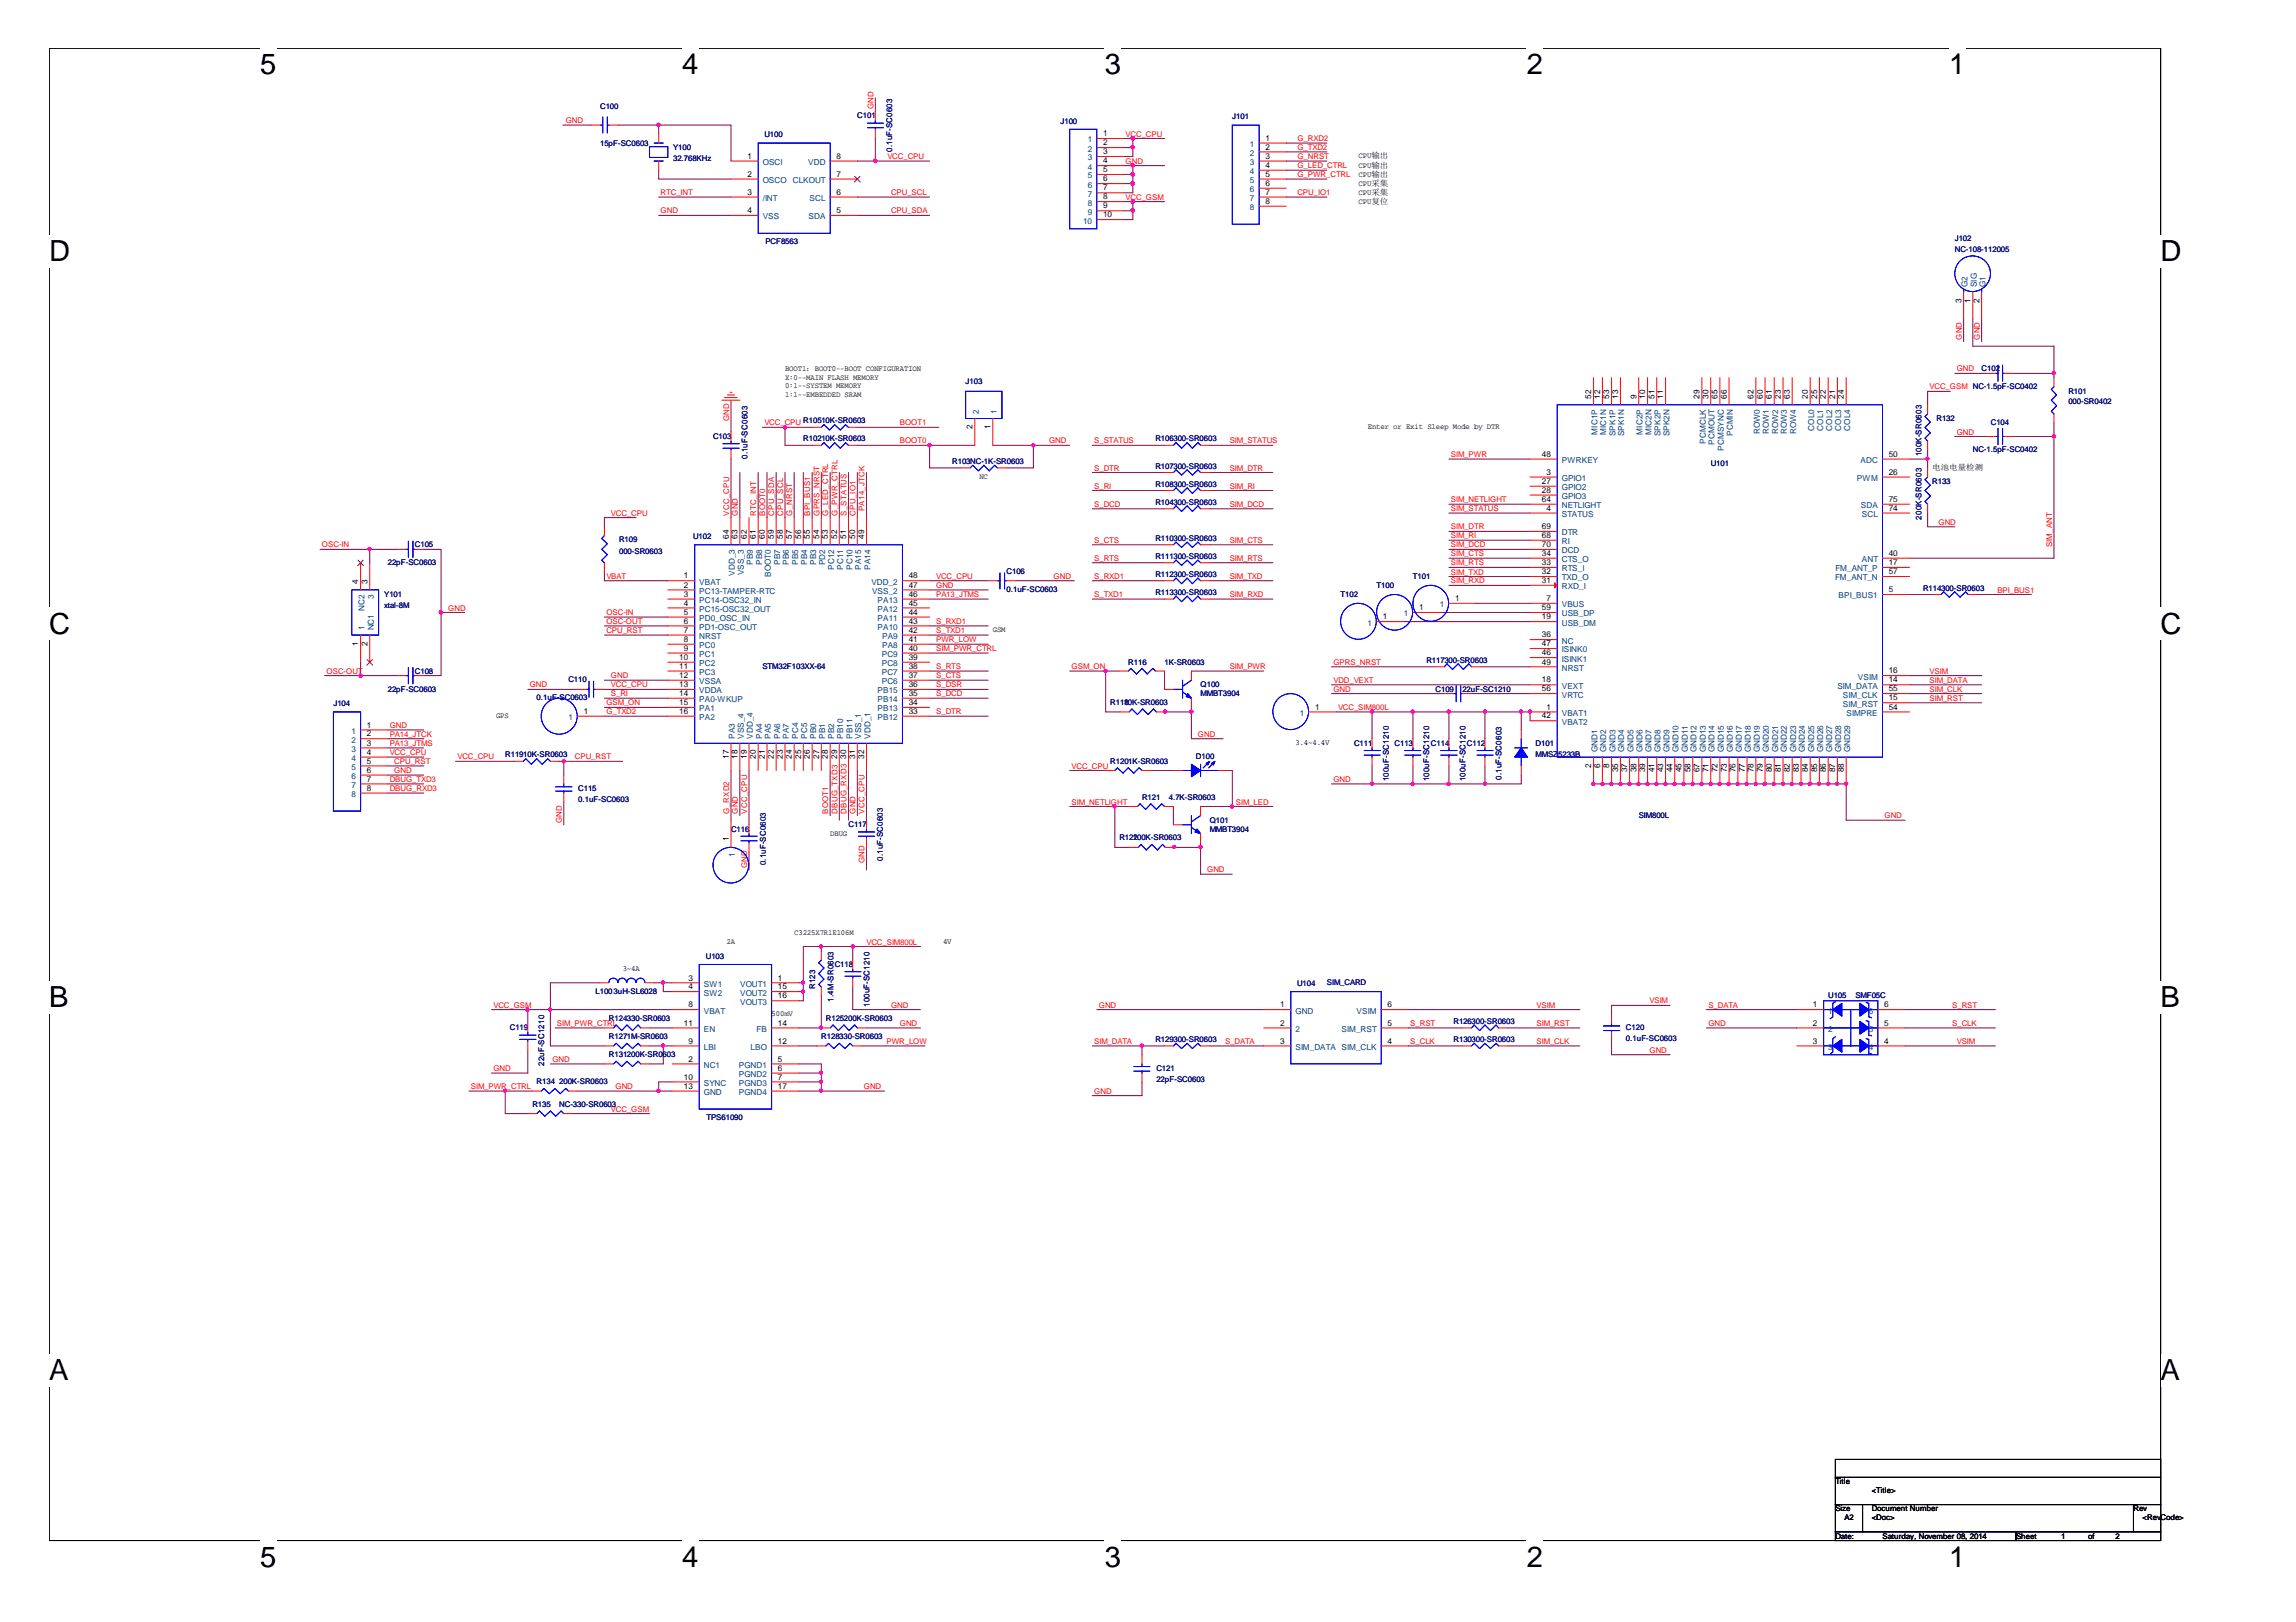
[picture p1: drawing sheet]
<svg xmlns="http://www.w3.org/2000/svg" width="297mm" height="210mm" viewBox="0 0 297 210" stroke-linecap="round" stroke-linejoin="round" font-family="sans-serif">
<defs><g id="words">
<g font-size="3.8">
<text x="33.7" y="9.6">5</text>
<text x="88.3" y="9.6">4</text>
<text x="142.9" y="9.6">3</text>
<text x="197.5" y="9.6">2</text>
<text x="252.2" y="9.6">1</text>
<text x="6.3" y="33.8">D</text>
<text x="279.5" y="33.8">D</text>
<text x="6.3" y="82">C</text>
<text x="279.5" y="82">C</text>
<text x="6.3" y="130.3">B</text>
<text x="279.5" y="130.3">B</text>
<text x="6.3" y="178.6">A</text>
<text x="279.5" y="178.6">A</text>
<text x="33.7" y="202.7">5</text>
<text x="88.3" y="202.7">4</text>
<text x="142.9" y="202.7">3</text>
<text x="197.5" y="202.7">2</text>
<text x="252.2" y="202.7">1</text>
</g>
<g font-size="1.1">
<text x="142.7" y="17.6">1</text>
<text x="96.7" y="20.5">1</text>
<text x="96.7" y="22.9">2</text>
<text x="108.2" y="22.9">7</text>
<text x="108.2" y="20.5">8</text>
<text x="142.7" y="18.8">2</text>
<text x="142.7" y="20">3</text>
<text x="142.7" y="21.1">4</text>
<text x="142.7" y="22.3">5</text>
<text x="142.7" y="23.5">6</text>
<text x="163.7" y="18.2">1</text>
<text x="163.7" y="19.4">2</text>
<text x="163.7" y="20.5">3</text>
<text x="163.7" y="21.7">4</text>
<text x="163.7" y="22.9">5</text>
<text x="96.7" y="25.2">3</text>
<text x="96.7" y="27.6">4</text>
<text x="108.2" y="27.6">5</text>
<text x="108.2" y="25.2">6</text>
<text x="142.7" y="24.7">7</text>
<text x="142.7" y="25.8">8</text>
<text x="142.7" y="27">9</text>
<text x="142.7" y="28.1">10</text>
<text x="163.7" y="24.1">6</text>
<text x="163.7" y="25.2">7</text>
<text x="163.7" y="26.4">8</text>
<text x="253.7" y="39.2" transform="rotate(-90 253.7 39.2)">3</text>
<text x="254.9" y="39.2" transform="rotate(-90 254.9 39.2)">1</text>
<text x="256.1" y="39.2" transform="rotate(-90 256.1 39.2)">2</text>
<text x="205.9" y="51.6" transform="rotate(-90 205.9 51.6)">52</text>
<text x="207" y="51.6" transform="rotate(-90 207 51.6)">12</text>
<text x="208.2" y="51.6" transform="rotate(-90 208.2 51.6)">53</text>
<text x="209.3" y="51.6" transform="rotate(-90 209.3 51.6)">13</text>
<text x="211.7" y="51.6" transform="rotate(-90 211.7 51.6)">9</text>
<text x="212.9" y="51.6" transform="rotate(-90 212.9 51.6)">10</text>
<text x="214" y="51.6" transform="rotate(-90 214 51.6)">51</text>
<text x="215.2" y="51.6" transform="rotate(-90 215.2 51.6)">11</text>
<text x="219.9" y="51.6" transform="rotate(-90 219.9 51.6)">29</text>
<text x="221" y="51.6" transform="rotate(-90 221 51.6)">30</text>
<text x="222.2" y="51.6" transform="rotate(-90 222.2 51.6)">65</text>
<text x="223.4" y="51.6" transform="rotate(-90 223.4 51.6)">66</text>
<text x="226.9" y="51.6" transform="rotate(-90 226.9 51.6)">62</text>
<text x="228" y="51.6" transform="rotate(-90 228 51.6)">60</text>
<text x="229.2" y="51.6" transform="rotate(-90 229.2 51.6)">61</text>
<text x="230.4" y="51.6" transform="rotate(-90 230.4 51.6)">23</text>
<text x="231.6" y="51.6" transform="rotate(-90 231.6 51.6)">63</text>
<text x="233.9" y="51.6" transform="rotate(-90 233.9 51.6)">20</text>
<text x="235.1" y="51.6" transform="rotate(-90 235.1 51.6)">25</text>
<text x="236.2" y="51.6" transform="rotate(-90 236.2 51.6)">22</text>
<text x="237.4" y="51.6" transform="rotate(-90 237.4 51.6)">21</text>
<text x="238.5" y="51.6" transform="rotate(-90 238.5 51.6)">24</text>
<text x="125.8" y="55.6" transform="rotate(-90 125.8 55.6)">2</text>
<text x="128.1" y="55.6" transform="rotate(-90 128.1 55.6)">1</text>
<text x="199.5" y="59.1">48</text>
<text x="244.3" y="59.1">50</text>
<text x="199.5" y="62.6">27</text>
<text x="199.5" y="63.8">28</text>
<text x="199.5" y="65">64</text>
<text x="200.1" y="61.4">3</text>
<text x="244.3" y="61.4">26</text>
<text x="244.3" y="65">75</text>
<text x="94.3" y="69.7" transform="rotate(-90 94.3 69.7)">64</text>
<text x="95.4" y="69.7" transform="rotate(-90 95.4 69.7)">63</text>
<text x="96.6" y="69.7" transform="rotate(-90 96.6 69.7)">62</text>
<text x="97.8" y="69.7" transform="rotate(-90 97.8 69.7)">61</text>
<text x="98.9" y="69.7" transform="rotate(-90 98.9 69.7)">60</text>
<text x="100.1" y="69.7" transform="rotate(-90 100.1 69.7)">59</text>
<text x="101.3" y="69.7" transform="rotate(-90 101.3 69.7)">58</text>
<text x="102.4" y="69.7" transform="rotate(-90 102.4 69.7)">57</text>
<text x="103.6" y="69.7" transform="rotate(-90 103.6 69.7)">56</text>
<text x="104.8" y="69.7" transform="rotate(-90 104.8 69.7)">55</text>
<text x="106" y="69.7" transform="rotate(-90 106 69.7)">54</text>
<text x="107.1" y="69.7" transform="rotate(-90 107.1 69.7)">53</text>
<text x="108.3" y="69.7" transform="rotate(-90 108.3 69.7)">52</text>
<text x="109.5" y="69.7" transform="rotate(-90 109.5 69.7)">51</text>
<text x="110.6" y="69.7" transform="rotate(-90 110.6 69.7)">50</text>
<text x="111.8" y="69.7" transform="rotate(-90 111.8 69.7)">49</text>
<text x="199.5" y="71.9">34</text>
<text x="199.5" y="69.6">68</text>
<text x="199.5" y="68.5">69</text>
<text x="199.5" y="70.8">70</text>
<text x="200.1" y="66.1">4</text>
<text x="244.3" y="71.9">40</text>
<text x="244.3" y="66.1">74</text>
<text x="46.4" y="75.5" transform="rotate(-90 46.4 75.5)">4</text>
<text x="47.5" y="75.5" transform="rotate(-90 47.5 75.5)">3</text>
<text x="88.5" y="74.9">1</text>
<text x="88.5" y="76">2</text>
<text x="88.5" y="77.2">3</text>
<text x="117.6" y="74.9">48</text>
<text x="117.6" y="76">47</text>
<text x="117.6" y="77.2">46</text>
<text x="188.3" y="77.8">1</text>
<text x="199.5" y="73.1">33</text>
<text x="199.5" y="74.3">32</text>
<text x="199.5" y="75.5">31</text>
<text x="200.1" y="77.8">7</text>
<text x="244.3" y="76.6">5</text>
<text x="244.3" y="73.1">17</text>
<text x="244.3" y="74.3">57</text>
<text x="46.4" y="83.6" transform="rotate(-90 46.4 83.6)">1</text>
<text x="47.5" y="83.6" transform="rotate(-90 47.5 83.6)">2</text>
<text x="88.5" y="78.4">4</text>
<text x="88.5" y="79.6">5</text>
<text x="88.5" y="80.7">6</text>
<text x="88.5" y="81.9">7</text>
<text x="88.5" y="83.1">8</text>
<text x="117.6" y="78.4">45</text>
<text x="117.6" y="79.6">44</text>
<text x="117.6" y="80.7">43</text>
<text x="117.6" y="81.9">42</text>
<text x="117.6" y="83.1">41</text>
<text x="178.9" y="80.2">1</text>
<text x="183.6" y="79">1</text>
<text x="199.5" y="80.2">19</text>
<text x="199.5" y="82.5">36</text>
<text x="199.5" y="83.6">47</text>
<text x="199.5" y="79">59</text>
<text x="87.9" y="85.4">10</text>
<text x="87.9" y="86.5">11</text>
<text x="87.9" y="87.7">12</text>
<text x="87.9" y="88.9">13</text>
<text x="88.5" y="84.2">9</text>
<text x="117.6" y="84.2">40</text>
<text x="117.6" y="85.4">39</text>
<text x="117.6" y="86.5">38</text>
<text x="117.6" y="87.7">37</text>
<text x="117.6" y="88.9">36</text>
<text x="199.5" y="88.3">18</text>
<text x="199.5" y="84.8">46</text>
<text x="199.5" y="86">49</text>
<text x="199.5" y="89.5">56</text>
<text x="244.3" y="88.3">14</text>
<text x="244.3" y="87.1">16</text>
<text x="244.3" y="89.5">55</text>
<text x="47.5" y="94.2">1</text>
<text x="47.5" y="95.3">2</text>
<text x="75.5" y="92.4">1</text>
<text x="87.9" y="90.1">14</text>
<text x="87.9" y="91.2">15</text>
<text x="87.9" y="92.4">16</text>
<text x="117.6" y="90.1">35</text>
<text x="117.6" y="91.2">34</text>
<text x="117.6" y="92.4">33</text>
<text x="170.1" y="91.8">1</text>
<text x="199.5" y="93">42</text>
<text x="200.1" y="91.8">1</text>
<text x="244.3" y="91.8">54</text>
<text x="244.3" y="90.6">15</text>
<text x="47.5" y="96.5">3</text>
<text x="47.5" y="97.7">4</text>
<text x="47.5" y="98.8">5</text>
<text x="47.5" y="100">6</text>
<text x="47.5" y="101.1">7</text>
<text x="94.3" y="98.2" transform="rotate(-90 94.3 98.2)">17</text>
<text x="95.4" y="98.2" transform="rotate(-90 95.4 98.2)">18</text>
<text x="96.6" y="98.2" transform="rotate(-90 96.6 98.2)">19</text>
<text x="97.8" y="98.2" transform="rotate(-90 97.8 98.2)">20</text>
<text x="98.9" y="98.2" transform="rotate(-90 98.9 98.2)">21</text>
<text x="100.1" y="98.2" transform="rotate(-90 100.1 98.2)">22</text>
<text x="101.3" y="98.2" transform="rotate(-90 101.3 98.2)">23</text>
<text x="102.4" y="98.2" transform="rotate(-90 102.4 98.2)">24</text>
<text x="103.6" y="98.2" transform="rotate(-90 103.6 98.2)">25</text>
<text x="104.8" y="98.2" transform="rotate(-90 104.8 98.2)">26</text>
<text x="106" y="98.2" transform="rotate(-90 106 98.2)">27</text>
<text x="107.1" y="98.2" transform="rotate(-90 107.1 98.2)">28</text>
<text x="108.3" y="98.2" transform="rotate(-90 108.3 98.2)">29</text>
<text x="109.5" y="98.2" transform="rotate(-90 109.5 98.2)">30</text>
<text x="110.6" y="98.2" transform="rotate(-90 110.6 98.2)">31</text>
<text x="111.8" y="98.2" transform="rotate(-90 111.8 98.2)">32</text>
<text x="205.9" y="99.4" transform="rotate(-90 205.9 99.4)">2</text>
<text x="207" y="99.4" transform="rotate(-90 207 99.4)">6</text>
<text x="208.2" y="99.4" transform="rotate(-90 208.2 99.4)">8</text>
<text x="209.3" y="100" transform="rotate(-90 209.3 100)">35</text>
<text x="210.5" y="100" transform="rotate(-90 210.5 100)">37</text>
<text x="211.7" y="100" transform="rotate(-90 211.7 100)">38</text>
<text x="212.9" y="100" transform="rotate(-90 212.9 100)">39</text>
<text x="214" y="100" transform="rotate(-90 214 100)">41</text>
<text x="215.2" y="100" transform="rotate(-90 215.2 100)">43</text>
<text x="216.4" y="100" transform="rotate(-90 216.4 100)">44</text>
<text x="217.6" y="100" transform="rotate(-90 217.6 100)">45</text>
<text x="218.7" y="100" transform="rotate(-90 218.7 100)">58</text>
<text x="219.9" y="100" transform="rotate(-90 219.9 100)">67</text>
<text x="221" y="100" transform="rotate(-90 221 100)">71</text>
<text x="222.2" y="100" transform="rotate(-90 222.2 100)">72</text>
<text x="223.4" y="100" transform="rotate(-90 223.4 100)">73</text>
<text x="224.5" y="100" transform="rotate(-90 224.5 100)">76</text>
<text x="225.7" y="100" transform="rotate(-90 225.7 100)">77</text>
<text x="226.9" y="100" transform="rotate(-90 226.9 100)">78</text>
<text x="228" y="100" transform="rotate(-90 228 100)">79</text>
<text x="229.2" y="100" transform="rotate(-90 229.2 100)">80</text>
<text x="230.4" y="100" transform="rotate(-90 230.4 100)">81</text>
<text x="231.6" y="100" transform="rotate(-90 231.6 100)">82</text>
<text x="232.7" y="100" transform="rotate(-90 232.7 100)">83</text>
<text x="233.9" y="100" transform="rotate(-90 233.9 100)">84</text>
<text x="235.1" y="100" transform="rotate(-90 235.1 100)">85</text>
<text x="236.2" y="100" transform="rotate(-90 236.2 100)">86</text>
<text x="237.4" y="100" transform="rotate(-90 237.4 100)">87</text>
<text x="238.5" y="100" transform="rotate(-90 238.5 100)">88</text>
<text x="47.5" y="102.3">8</text>
<text x="94.3" y="108.9" transform="rotate(-90 94.3 108.9)">1</text>
<text x="89.1" y="126.9">3</text>
<text x="89.1" y="128">4</text>
<text x="89.1" y="130.4">8</text>
<text x="100.6" y="126.9">1</text>
<text x="100.6" y="128">15</text>
<text x="100.6" y="129.2">16</text>
<text x="165.6" y="130.4">1</text>
<text x="179.5" y="130.4">6</text>
<text x="234.5" y="130.4">1</text>
<text x="243.8" y="130.4">6</text>
<text x="88.5" y="132.7">11</text>
<text x="89.1" y="137.4">2</text>
<text x="89.1" y="135.1">9</text>
<text x="100.6" y="137.4">5</text>
<text x="100.6" y="135.1">12</text>
<text x="100.6" y="132.7">14</text>
<text x="165.6" y="132.7">2</text>
<text x="165.6" y="135.1">3</text>
<text x="179.5" y="135.1">4</text>
<text x="179.5" y="132.7">5</text>
<text x="234.5" y="132.7">2</text>
<text x="234.5" y="135.1">3</text>
<text x="243.8" y="135.1">4</text>
<text x="243.8" y="132.7">5</text>
<text x="88.5" y="139.7">10</text>
<text x="88.5" y="140.9">13</text>
<text x="100.6" y="138.6">6</text>
<text x="100.6" y="139.7">7</text>
<text x="100.6" y="140.9">17</text>
</g>
<g font-size="1.1" fill="#004080">
<text x="98.7" y="21.4">OSCI</text>
<text x="98.7" y="23.7">OSCO</text>
<text x="102.6" y="23.7">CLKOUT</text>
<text x="104.6" y="21.4">VDD</text>
<text x="140.7" y="18.4">1</text>
<text x="140.7" y="19.6">2</text>
<text x="140.7" y="20.8">3</text>
<text x="140.7" y="21.9">4</text>
<text x="140.7" y="23.1">5</text>
<text x="161.7" y="19">1</text>
<text x="161.7" y="20.2">2</text>
<text x="161.7" y="21.4">3</text>
<text x="161.7" y="22.5">4</text>
<text x="161.7" y="23.7">5</text>
<text x="98.7" y="26">/INT</text>
<text x="98.7" y="28.4">VSS</text>
<text x="104.6" y="28.4">SDA</text>
<text x="104.7" y="26">SCL</text>
<text x="140.1" y="28.9">10</text>
<text x="140.7" y="24.3">6</text>
<text x="140.7" y="25.5">7</text>
<text x="140.7" y="26.6">8</text>
<text x="140.7" y="27.8">9</text>
<text x="161.7" y="24.9">6</text>
<text x="161.7" y="26">7</text>
<text x="161.7" y="27.2">8</text>
<text x="254.6" y="37.2" transform="rotate(-90 254.6 37.2)">G2</text>
<text x="255.7" y="37.2" transform="rotate(-90 255.7 37.2)">SIG</text>
<text x="256.9" y="37.2" transform="rotate(-90 256.9 37.2)">G1</text>
<text x="126.6" y="53.6" transform="rotate(-90 126.6 53.6)">2</text>
<text x="128.9" y="53.6" transform="rotate(-90 128.9 53.6)">1</text>
<text x="202.1" y="59.9">PWRKEY</text>
<text x="206.7" y="56.2" transform="rotate(-90 206.7 56.2)">MIC1P</text>
<text x="207.8" y="56.3" transform="rotate(-90 207.8 56.3)">MIC1N</text>
<text x="209" y="56.4" transform="rotate(-90 209 56.4)">SPK1P</text>
<text x="210.1" y="56.5" transform="rotate(-90 210.1 56.5)">SPK1N</text>
<text x="212.5" y="56.2" transform="rotate(-90 212.5 56.2)">MIC2P</text>
<text x="213.7" y="56.3" transform="rotate(-90 213.7 56.3)">MIC2N</text>
<text x="214.8" y="56.4" transform="rotate(-90 214.8 56.4)">SPK2P</text>
<text x="216" y="56.5" transform="rotate(-90 216 56.5)">SPK2N</text>
<text x="220.7" y="57.4" transform="rotate(-90 220.7 57.4)">PCMCLK</text>
<text x="221.8" y="57.5" transform="rotate(-90 221.8 57.5)">PCMOUT</text>
<text x="223" y="58.3" transform="rotate(-90 223 58.3)">PCMSYNC</text>
<text x="224.2" y="56.4" transform="rotate(-90 224.2 56.4)">PCMIN</text>
<text x="227.7" y="56.1" transform="rotate(-90 227.7 56.1)">ROW0</text>
<text x="228.9" y="56.1" transform="rotate(-90 228.9 56.1)">ROW1</text>
<text x="230" y="56.1" transform="rotate(-90 230 56.1)">ROW2</text>
<text x="231.2" y="56.1" transform="rotate(-90 231.2 56.1)">ROW3</text>
<text x="232.4" y="56.1" transform="rotate(-90 232.4 56.1)">ROW4</text>
<text x="234.7" y="55.7" transform="rotate(-90 234.7 55.7)">COL0</text>
<text x="235.9" y="55.7" transform="rotate(-90 235.9 55.7)">COL1</text>
<text x="237" y="55.7" transform="rotate(-90 237 55.7)">COL2</text>
<text x="238.2" y="55.7" transform="rotate(-90 238.2 55.7)">COL3</text>
<text x="239.4" y="55.7" transform="rotate(-90 239.4 55.7)">COL4</text>
<text x="240.7" y="59.9">ADC</text>
<text x="202.1" y="62.2">GPIO1</text>
<text x="202.1" y="63.4">GPIO2</text>
<text x="202.1" y="64.6">GPIO3</text>
<text x="202.1" y="65.8">NETLIGHT</text>
<text x="240.2" y="62.2">PWM</text>
<text x="240.7" y="65.8">SDA</text>
<text x="202.1" y="66.9">STATUS</text>
<text x="202.1" y="70.4">RI</text>
<text x="202.1" y="69.3">DTR</text>
<text x="202.1" y="71.6">DCD</text>
<text x="240.9" y="66.9">SCL</text>
<text x="48.3" y="77.5" transform="rotate(-90 48.3 77.5)">3</text>
<text x="90.5" y="75.7">VBAT</text>
<text x="90.5" y="76.8">PC13-TAMPER-RTC</text>
<text x="95.1" y="74.5" transform="rotate(-90 95.1 74.5)">VDD_3</text>
<text x="96.2" y="74.4" transform="rotate(-90 96.2 74.4)">VSS_3</text>
<text x="97.4" y="73.1" transform="rotate(-90 97.4 73.1)">PB9</text>
<text x="98.6" y="73.1" transform="rotate(-90 98.6 73.1)">PB8</text>
<text x="99.7" y="74.6" transform="rotate(-90 99.7 74.6)">BOOT0</text>
<text x="100.9" y="73.1" transform="rotate(-90 100.9 73.1)">PB7</text>
<text x="102.1" y="73.1" transform="rotate(-90 102.1 73.1)">PB6</text>
<text x="103.3" y="73.1" transform="rotate(-90 103.3 73.1)">PB5</text>
<text x="104.4" y="73.1" transform="rotate(-90 104.4 73.1)">PB4</text>
<text x="105.6" y="73.1" transform="rotate(-90 105.6 73.1)">PB3</text>
<text x="106.8" y="73.2" transform="rotate(-90 106.8 73.2)">PD2</text>
<text x="107.9" y="73.8" transform="rotate(-90 107.9 73.8)">PC12</text>
<text x="109.1" y="73.8" transform="rotate(-90 109.1 73.8)">PC11</text>
<text x="110.3" y="73.8" transform="rotate(-90 110.3 73.8)">PC10</text>
<text x="111.4" y="73.7" transform="rotate(-90 111.4 73.7)">PA15</text>
<text x="112.6" y="73.7" transform="rotate(-90 112.6 73.7)">PA14</text>
<text x="112.7" y="75.7">VDD_2</text>
<text x="112.8" y="76.8">VSS_2</text>
<text x="202.1" y="72.7">CTS_O</text>
<text x="202.1" y="73.9">RTS_I</text>
<text x="202.1" y="75.1">TXD_O</text>
<text x="202.1" y="76.3">RXD_I</text>
<text x="237.4" y="75.1">FM_ANT_N</text>
<text x="237.4" y="73.9">FM_ANT_P</text>
<text x="237.9" y="77.4">BPI_BUS1</text>
<text x="240.9" y="72.7">ANT</text>
<text x="47.2" y="81.6" transform="rotate(-90 47.2 81.6)">1</text>
<text x="47.2" y="79.1" transform="rotate(-90 47.2 79.1)">NC2</text>
<text x="48.3" y="81.6" transform="rotate(-90 48.3 81.6)">NC1</text>
<text x="90.5" y="78">PC14-OSC32_IN</text>
<text x="90.5" y="79.2">PC15-OSC32_OUT</text>
<text x="90.5" y="80.4">PD0_OSC_IN</text>
<text x="90.5" y="81.5">PD1-OSC_OUT</text>
<text x="90.5" y="82.7">NRST</text>
<text x="90.5" y="83.9">PC0</text>
<text x="113.5" y="78">PA13</text>
<text x="113.5" y="79.2">PA12</text>
<text x="113.5" y="80.4">PA11</text>
<text x="113.5" y="81.5">PA10</text>
<text x="114.1" y="82.7">PA9</text>
<text x="114.1" y="83.9">PA8</text>
<text x="176.9" y="81">1</text>
<text x="181.6" y="79.8">1</text>
<text x="186.3" y="78.6">1</text>
<text x="202.1" y="78.6">VBUS</text>
<text x="202.1" y="81">USB_DM</text>
<text x="202.1" y="83.3">NC</text>
<text x="202.1" y="79.8">USB_DP</text>
<text x="90.5" y="85">PC1</text>
<text x="90.5" y="86.2">PC2</text>
<text x="90.5" y="87.3">PC3</text>
<text x="90.5" y="88.5">VSSA</text>
<text x="90.5" y="89.7">VDDA</text>
<text x="113.5" y="89.7">PB15</text>
<text x="114.1" y="85">PC9</text>
<text x="114.1" y="86.2">PC8</text>
<text x="114.1" y="87.3">PC7</text>
<text x="114.1" y="88.5">PC6</text>
<text x="202.1" y="89.1">VEXT</text>
<text x="202.1" y="85.6">ISINK1</text>
<text x="202.1" y="84.4">ISINK0</text>
<text x="202.1" y="86.8">NRST</text>
<text x="237.7" y="89.1">SIM_DATA</text>
<text x="240.4" y="87.9">VSIM</text>
<text x="45.5" y="95">1</text>
<text x="73.5" y="93.2">1</text>
<text x="90.5" y="90.9">PA0-WKUP</text>
<text x="90.5" y="92">PA1</text>
<text x="90.5" y="93.2">PA2</text>
<text x="95.1" y="95.6" transform="rotate(-90 95.1 95.6)">PA3</text>
<text x="96.2" y="95.6" transform="rotate(-90 96.2 95.6)">VSS_4</text>
<text x="97.4" y="95.6" transform="rotate(-90 97.4 95.6)">VDD_4</text>
<text x="98.6" y="95.6" transform="rotate(-90 98.6 95.6)">PA4</text>
<text x="99.7" y="95.6" transform="rotate(-90 99.7 95.6)">PA5</text>
<text x="100.9" y="95.6" transform="rotate(-90 100.9 95.6)">PA6</text>
<text x="102.1" y="95.6" transform="rotate(-90 102.1 95.6)">PA7</text>
<text x="103.3" y="95.6" transform="rotate(-90 103.3 95.6)">PC4</text>
<text x="104.4" y="95.6" transform="rotate(-90 104.4 95.6)">PC5</text>
<text x="105.6" y="95.6" transform="rotate(-90 105.6 95.6)">PB0</text>
<text x="106.8" y="95.6" transform="rotate(-90 106.8 95.6)">PB1</text>
<text x="107.9" y="95.6" transform="rotate(-90 107.9 95.6)">PB2</text>
<text x="109.1" y="95.6" transform="rotate(-90 109.1 95.6)">PB10</text>
<text x="110.3" y="95.6" transform="rotate(-90 110.3 95.6)">PB11</text>
<text x="111.4" y="95.6" transform="rotate(-90 111.4 95.6)">VSS_1</text>
<text x="112.6" y="95.6" transform="rotate(-90 112.6 95.6)">VDD_1</text>
<text x="113.5" y="90.9">PB14</text>
<text x="113.5" y="92">PB13</text>
<text x="113.5" y="93.2">PB12</text>
<text x="168.1" y="92.6">1</text>
<text x="202.1" y="92.6">VBAT1</text>
<text x="202.1" y="93.8">VBAT2</text>
<text x="202.1" y="90.3">VRTC</text>
<text x="238.4" y="91.5">SIM_RST</text>
<text x="238.4" y="90.3">SIM_CLK</text>
<text x="238.9" y="92.6">SIMPRE</text>
<text x="45.5" y="96.1">2</text>
<text x="45.5" y="97.3">3</text>
<text x="45.5" y="98.5">4</text>
<text x="45.5" y="99.6">5</text>
<text x="45.5" y="100.8">6</text>
<text x="45.5" y="102">7</text>
<text x="206.7" y="97.4" transform="rotate(-90 206.7 97.4)">GND1</text>
<text x="207.8" y="97.4" transform="rotate(-90 207.8 97.4)">GND2</text>
<text x="209" y="97.4" transform="rotate(-90 209 97.4)">GND3</text>
<text x="210.1" y="97.4" transform="rotate(-90 210.1 97.4)">GND4</text>
<text x="211.3" y="97.4" transform="rotate(-90 211.3 97.4)">GND5</text>
<text x="212.5" y="97.4" transform="rotate(-90 212.5 97.4)">GND6</text>
<text x="213.7" y="97.4" transform="rotate(-90 213.7 97.4)">GND7</text>
<text x="214.8" y="97.4" transform="rotate(-90 214.8 97.4)">GND8</text>
<text x="216" y="97.4" transform="rotate(-90 216 97.4)">GND9</text>
<text x="217.2" y="97.4" transform="rotate(-90 217.2 97.4)">GND10</text>
<text x="218.4" y="97.4" transform="rotate(-90 218.4 97.4)">GND11</text>
<text x="219.5" y="97.4" transform="rotate(-90 219.5 97.4)">GND12</text>
<text x="220.7" y="97.4" transform="rotate(-90 220.7 97.4)">GND13</text>
<text x="221.8" y="97.4" transform="rotate(-90 221.8 97.4)">GND14</text>
<text x="223" y="97.4" transform="rotate(-90 223 97.4)">GND15</text>
<text x="224.2" y="97.4" transform="rotate(-90 224.2 97.4)">GND16</text>
<text x="225.3" y="97.4" transform="rotate(-90 225.3 97.4)">GND17</text>
<text x="226.5" y="97.4" transform="rotate(-90 226.5 97.4)">GND18</text>
<text x="227.7" y="97.4" transform="rotate(-90 227.7 97.4)">GND19</text>
<text x="228.9" y="97.4" transform="rotate(-90 228.9 97.4)">GND20</text>
<text x="230" y="97.4" transform="rotate(-90 230 97.4)">GND21</text>
<text x="231.2" y="97.4" transform="rotate(-90 231.2 97.4)">GND22</text>
<text x="232.4" y="97.4" transform="rotate(-90 232.4 97.4)">GND23</text>
<text x="233.5" y="97.4" transform="rotate(-90 233.5 97.4)">GND24</text>
<text x="234.7" y="97.4" transform="rotate(-90 234.7 97.4)">GND25</text>
<text x="235.9" y="97.4" transform="rotate(-90 235.9 97.4)">GND26</text>
<text x="237" y="97.4" transform="rotate(-90 237 97.4)">GND27</text>
<text x="238.2" y="97.4" transform="rotate(-90 238.2 97.4)">GND28</text>
<text x="239.4" y="97.4" transform="rotate(-90 239.4 97.4)">GND29</text>
<text x="45.5" y="103.1">8</text>
<text x="95.1" y="110.8" transform="rotate(-90 95.1 110.8)">1</text>
<text x="91.1" y="127.7">SW1</text>
<text x="91.1" y="128.8">SW2</text>
<text x="91.1" y="131.2">VBAT</text>
<text x="95.8" y="127.7">VOUT1</text>
<text x="95.8" y="128.8">VOUT2</text>
<text x="95.8" y="130">VOUT3</text>
<text x="167.6" y="131.2">GND</text>
<text x="175.5" y="131.2">VSIM</text>
<text x="236.5" y="131.2">1</text>
<text x="241.8" y="131.2">6</text>
<text x="91.1" y="135.9">LBI</text>
<text x="91.1" y="133.5">EN</text>
<text x="97.1" y="135.9">LBO</text>
<text x="97.9" y="133.5">FB</text>
<text x="167.6" y="133.5">2</text>
<text x="167.6" y="135.9">SIM_DATA SIM_CLK</text>
<text x="173.6" y="133.5">SIM_RST</text>
<text x="236.5" y="133.5">2</text>
<text x="236.5" y="135.9">3</text>
<text x="241.8" y="135.9">4</text>
<text x="241.8" y="133.5">5</text>
<text x="91.1" y="138.2">NC1</text>
<text x="91.1" y="140.5">SYNC</text>
<text x="91.1" y="141.7">GND</text>
<text x="95.6" y="138.2">PGND1</text>
<text x="95.6" y="139.4">PGND2</text>
<text x="95.6" y="140.5">PGND3</text>
<text x="95.6" y="141.7">PGND4</text>
</g>
<g font-size="1" fill="#f00">
<text x="73.2" y="15.9">GND</text>
<text x="113" y="14.2" transform="rotate(-90 113 14.2)">GND</text>
<text x="145.6" y="17.7">VCC_CPU</text>
<text x="114.8" y="20.6">VCC_CPU</text>
<text x="145.6" y="21.2">GND</text>
<text x="167.9" y="18.3">G_RXD2</text>
<text x="167.9" y="19.4">G_TXD2</text>
<text x="167.9" y="22.9">G_PWR_CTRL</text>
<text x="167.9" y="20.6">G_NRST</text>
<text x="167.9" y="21.8">G_LED_CTRL</text>
<text x="85.5" y="25.2">RTC_INT</text>
<text x="85.5" y="27.6">GND</text>
<text x="115.3" y="25.2">CPU_SCL</text>
<text x="115.3" y="27.6">CPU_SDA</text>
<text x="145.6" y="25.8">VCC_GSM</text>
<text x="167.9" y="25.2">CPU_IO1</text>
<text x="253.8" y="44" transform="rotate(-90 253.8 44)">GND</text>
<text x="256.1" y="44" transform="rotate(-90 256.1 44)">GND</text>
<text x="249.6" y="50.4">VCC_GSM NC-1.5pF-SC0402</text>
<text x="253.2" y="48.1">GND</text>
<text x="94.3" y="54.5" transform="rotate(-90 94.3 54.5)">GND</text>
<text x="98.9" y="55">VCC_CPU</text>
<text x="116.4" y="55">BOOT1</text>
<text x="116.4" y="57.4">BOOT0</text>
<text x="135.7" y="57.4">GND</text>
<text x="141.6" y="57.4">S_STATUS</text>
<text x="159.1" y="57.4">SIM_STATUS</text>
<text x="187.7" y="59.2">SIM_PWR</text>
<text x="253.2" y="56.2">GND</text>
<text x="141.6" y="60.9">S_DTR</text>
<text x="141.6" y="63.2">S_RI</text>
<text x="141.6" y="65.6">S_DCD</text>
<text x="159.1" y="60.9">SIM_DTR</text>
<text x="159.1" y="63.2">SIM_RI</text>
<text x="159.1" y="65.6">SIM_DCD</text>
<text x="187.7" y="65">SIM_NETLIGHT</text>
<text x="41.7" y="70.8">OSC-IN</text>
<text x="79" y="66.7">VCC_CPU</text>
<text x="94.3" y="66.7" transform="rotate(-90 94.3 66.7)">VCC_CPU</text>
<text x="95.5" y="66.7" transform="rotate(-90 95.5 66.7)">GND</text>
<text x="97.8" y="66.7" transform="rotate(-90 97.8 66.7)">RTC_INT</text>
<text x="99" y="66.7" transform="rotate(-90 99 66.7)">BOOT0</text>
<text x="100.2" y="66.7" transform="rotate(-90 100.2 66.7)">CPU_SDA</text>
<text x="101.3" y="66.7" transform="rotate(-90 101.3 66.7)">CPU_SCL</text>
<text x="102.5" y="66.7" transform="rotate(-90 102.5 66.7)">G_NRST</text>
<text x="104.8" y="66.7" transform="rotate(-90 104.8 66.7)">BPI_BUS1</text>
<text x="106" y="66.7" transform="rotate(-90 106 66.7)">GPRS_NRST</text>
<text x="107.1" y="66.7" transform="rotate(-90 107.1 66.7)">G_LED_CTRL</text>
<text x="108.3" y="66.7" transform="rotate(-90 108.3 66.7)">G_PWR_CTRL</text>
<text x="109.5" y="66.7" transform="rotate(-90 109.5 66.7)">S_STATUS</text>
<text x="110.7" y="66.7" transform="rotate(-90 110.7 66.7)">CPU_IO1</text>
<text x="111.8" y="66.1" transform="rotate(-90 111.8 66.1)">PA14_JTCK</text>
<text x="141.6" y="70.2">S_CTS</text>
<text x="159.1" y="70.2">SIM_CTS</text>
<text x="187.7" y="72">SIM_CTS</text>
<text x="187.7" y="70.8">SIM_DCD</text>
<text x="187.7" y="69.7">SIM_RI</text>
<text x="187.7" y="68.5">SIM_DTR</text>
<text x="187.7" y="66.1">SIM_STATUS</text>
<text x="250.8" y="67.9">GND</text>
<text x="265.5" y="70.8" transform="rotate(-90 265.5 70.8)">SIM_ANT</text>
<text x="78.4" y="74.9">VBAT</text>
<text x="121.1" y="74.9">VCC_CPU</text>
<text x="121.1" y="76.1">GND</text>
<text x="121.1" y="77.3">PA13_JTMS</text>
<text x="136.3" y="74.9">GND</text>
<text x="141.6" y="72.6">S_RTS</text>
<text x="141.6" y="74.9">S_RXD1</text>
<text x="141.6" y="77.3">S_TXD1</text>
<text x="159.1" y="77.3">SIM_RXD</text>
<text x="159.1" y="72.6">SIM_RTS</text>
<text x="159.1" y="74.9">SIM_TXD</text>
<text x="187.7" y="74.4">SIM_TXD</text>
<text x="187.7" y="75.5">SIM_RXD</text>
<text x="187.7" y="73.2">SIM_RTS</text>
<text x="258.4" y="76.7">BPI_BUS1</text>
<text x="58" y="79">GND</text>
<text x="78.4" y="81.9">CPU_RST</text>
<text x="78.4" y="79.6">OSC-IN</text>
<text x="78.4" y="80.7">OSC-OUT</text>
<text x="121.1" y="81.9">S_TXD1</text>
<text x="121.1" y="80.7">S_RXD1</text>
<text x="121.1" y="83.1">PWR_LOW</text>
<text x="42.2" y="87.2">OSC-OUT</text>
<text x="68.5" y="89">GND</text>
<text x="79" y="89">VCC_CPU</text>
<text x="79" y="87.8">GND</text>
<text x="121.1" y="89">S_DSR</text>
<text x="121.1" y="87.8">S_CTS</text>
<text x="121.1" y="86.6">S_RTS</text>
<text x="121.1" y="84.3">SIM_PWR_CTRL</text>
<text x="138.6" y="86.6">GSM_ON</text>
<text x="159.1" y="86.6">SIM_PWR</text>
<text x="172.5" y="88.4">VDD_VEXT</text>
<text x="172.5" y="89.5">GND</text>
<text x="172.5" y="86">GPRS_NRST</text>
<text x="249.6" y="88.4">SIM_DATA</text>
<text x="249.6" y="89.5">SIM_CLK</text>
<text x="249.6" y="87.2">VSIM</text>
<text x="50.4" y="94.2">GND</text>
<text x="50.4" y="95.3">PA14_JTCK</text>
<text x="78.4" y="92.4">G_TXD2</text>
<text x="78.4" y="91.3">GSM_ON</text>
<text x="79" y="90.1">S_RI</text>
<text x="121.1" y="90.1">S_DCD</text>
<text x="121.1" y="92.4">S_DTR</text>
<text x="155" y="95.3">GND</text>
<text x="173.1" y="91.9">VCC_SIM800L</text>
<text x="249.6" y="90.7">SIM_RST</text>
<text x="50.4" y="96.5">PA13_JTMS</text>
<text x="50.4" y="97.7">VCC_CPU</text>
<text x="50.4" y="101.2">DBUG_TXD3</text>
<text x="51" y="98.9">CPU_RST</text>
<text x="51" y="100">GND</text>
<text x="59.2" y="98.3">VCC_CPU</text>
<text x="74.4" y="98.3">CPU_RST</text>
<text x="138.6" y="99.5">VCC_CPU</text>
<text x="172.5" y="101.2">GND</text>
<text x="50.4" y="102.4">DBUG_RXD3</text>
<text x="72.7" y="106.5" transform="rotate(-90 72.7 106.5)">GND</text>
<text x="94.3" y="105.3" transform="rotate(-90 94.3 105.3)">G_RXD2</text>
<text x="95.5" y="105.3" transform="rotate(-90 95.5 105.3)">GND</text>
<text x="96.6" y="105.3" transform="rotate(-90 96.6 105.3)">VCC_CPU</text>
<text x="107.1" y="105.3" transform="rotate(-90 107.1 105.3)">BOOT1</text>
<text x="108.3" y="105.3" transform="rotate(-90 108.3 105.3)">DBUG_TXD3</text>
<text x="109.5" y="105.3" transform="rotate(-90 109.5 105.3)">DBUG_RXD3</text>
<text x="110.7" y="105.3" transform="rotate(-90 110.7 105.3)">GND</text>
<text x="111.8" y="105.3" transform="rotate(-90 111.8 105.3)">VCC_CPU</text>
<text x="138.6" y="104.1">SIM_NETLIGHT</text>
<text x="159.9" y="104.1">SIM_LED</text>
<text x="243.8" y="105.9">GND</text>
<text x="96.6" y="112.3" transform="rotate(-90 96.6 112.3)">GND</text>
<text x="111.8" y="111.7" transform="rotate(-90 111.8 111.7)">GND</text>
<text x="156.2" y="112.9">GND</text>
<text x="112.1" y="122.2">VCC_SIM800L</text>
<text x="63.8" y="130.4">VCC_GSM</text>
<text x="115.3" y="130.4">GND</text>
<text x="142.2" y="130.4">GND</text>
<text x="198.8" y="130.4">VSIM</text>
<text x="213.4" y="129.9">VSIM</text>
<text x="221" y="130.4">S_DATA</text>
<text x="252.6" y="130.4">S_RST</text>
<text x="71.5" y="137.4">GND</text>
<text x="72.1" y="132.8">SIM_PWR_CTRL</text>
<text x="114.7" y="135.1">PWR_LOW</text>
<text x="116.4" y="132.8">GND</text>
<text x="141.6" y="135.1">SIM_DATA</text>
<text x="158.5" y="135.1">S_DATA</text>
<text x="182.5" y="132.8">S_RST</text>
<text x="182.5" y="135.1">S_CLK</text>
<text x="198.8" y="132.8">SIM_RST</text>
<text x="198.8" y="135.1">SIM_CLK</text>
<text x="213.4" y="136.2">GND</text>
<text x="221" y="132.8">GND</text>
<text x="252.6" y="132.8">S_CLK</text>
<text x="253.2" y="135.1">VSIM</text>
<text x="60.9" y="140.9">SIM_PWR_CTRL</text>
<text x="63.8" y="138.6">GND</text>
<text x="79" y="143.9">VCC_GSM</text>
<text x="79.6" y="140.9">GND</text>
<text x="111.8" y="140.9">GND</text>
<text x="141.6" y="141.5">GND</text>
</g>
<g font-size="1" fill="#000080">
<text x="77.6" y="14.2">C100</text>
<text x="98.9" y="17.8">U100</text>
<text x="110.9" y="15.3">C101</text>
<text x="137.2" y="16">J100</text>
<text x="159.4" y="15.4">J101</text>
<text x="77.6" y="18.9">15pF-SC0603</text>
<text x="87.1" y="19.4">Y100</text>
<text x="87.1" y="20.8">32.768KHz</text>
<text x="115.4" y="19.7" transform="rotate(-90 115.4 19.7)">0.1uF-SC0603</text>
<text x="99" y="31.6">PCF8563</text>
<text x="252.9" y="31.2">J102</text>
<text x="252.9" y="32.6">NC-108-112005</text>
<text x="124.9" y="49.8">J103</text>
<text x="255.2" y="50.3">NC-1.5pF-SC0402</text>
<text x="256.4" y="48">C102</text>
<text x="267.6" y="50.9">R101</text>
<text x="267.6" y="52.3">000-SR0402</text>
<text x="92.2" y="56.8">C103</text>
<text x="96.7" y="59.4" transform="rotate(-90 96.7 59.4)">0.1uF-SC0603</text>
<text x="103.9" y="54.8">R10510K-SR0603</text>
<text x="103.9" y="57.1">R10210K-SR0603</text>
<text x="149.5" y="57.1">R106300-SR0603</text>
<text x="248.6" y="59.1" transform="rotate(-90 248.6 59.1)">100K-SR0603</text>
<text x="250.5" y="54.5">R132</text>
<text x="255.2" y="58.5">NC-1.5pF-SC0402</text>
<text x="257.6" y="55">C104</text>
<text x="123.2" y="60">R103NC-1K-SR0603</text>
<text x="149.5" y="60.6">R107300-SR0603</text>
<text x="149.5" y="65.3">R104300-SR0603</text>
<text x="149.5" y="63">R108300-SR0603</text>
<text x="221.3" y="60.3">U101</text>
<text x="250" y="62.6">R133</text>
<text x="53.7" y="70.8">C105</text>
<text x="80.1" y="70.2">R109</text>
<text x="80.1" y="71.6">000-SR0603</text>
<text x="89.7" y="69.7">U102</text>
<text x="149.5" y="70">R110300-SR0603</text>
<text x="248.6" y="67.2" transform="rotate(-90 248.6 67.2)">200K-SR0603</text>
<text x="49.7" y="77.2">Y101</text>
<text x="50.2" y="73.1">22pF-SC0603</text>
<text x="130.2" y="74.3">C106</text>
<text x="130.2" y="76.6">0.1uF-SC0603</text>
<text x="149.5" y="72.3">R111300-SR0603</text>
<text x="149.5" y="74.6">R112300-SR0603</text>
<text x="149.5" y="77">R113300-SR0603</text>
<text x="173.4" y="77.2">T102</text>
<text x="178.1" y="76">T100</text>
<text x="182.8" y="74.9">T101</text>
<text x="248.8" y="76.4">R114300-SR0603</text>
<text x="49.7" y="78.6">xtal-8M</text>
<text x="50.2" y="89.5">22pF-SC0603</text>
<text x="53.7" y="87.2">C108</text>
<text x="73.5" y="88.3">C110</text>
<text x="98.6" y="86.6">STM32F103XX-64</text>
<text x="146" y="86">R116</text>
<text x="150.7" y="86">1K-SR0603</text>
<text x="155.3" y="88.9">Q100</text>
<text x="184.5" y="85.7">R117300-SR0603</text>
<text x="185.7" y="89.5">C109</text>
<text x="189.2" y="89.5">22uF-SC1210</text>
<text x="43.1" y="91.4">J104</text>
<text x="69.4" y="90.6">0.1uF-SC0603</text>
<text x="143.6" y="91.2">R118</text>
<text x="145.4" y="91.2">10K-SR0603</text>
<text x="155.3" y="90.1">MMBT3904</text>
<text x="65.4" y="98">R11910K-SR0603</text>
<text x="143.6" y="98.9">R1201K-SR0603</text>
<text x="154.7" y="98.3">D100</text>
<text x="175.2" y="96.5">C111</text>
<text x="179.7" y="101.1" transform="rotate(-90 179.7 101.1)">100uF-SC1210</text>
<text x="180.4" y="96.5">C113</text>
<text x="184.9" y="101.1" transform="rotate(-90 184.9 101.1)">100uF-SC1210</text>
<text x="185.1" y="96.5">C114</text>
<text x="189.6" y="101.1" transform="rotate(-90 189.6 101.1)">100uF-SC1210</text>
<text x="189.8" y="96.5">C112</text>
<text x="194.3" y="100.9" transform="rotate(-90 194.3 100.9)">0.1uF-SC0603</text>
<text x="198.7" y="96.5">D101</text>
<text x="198.7" y="97.9">MMSZ</text>
<text x="201.6" y="97.9">5233B</text>
<text x="74.8" y="102.3">C115</text>
<text x="74.8" y="103.8">0.1uF-SC0603</text>
<text x="94.6" y="107.6">C116</text>
<text x="109.8" y="107">C117</text>
<text x="147.7" y="103.5">R121</text>
<text x="151.2" y="103.5">4.7K-SR0603</text>
<text x="156.5" y="106.4">Q101</text>
<text x="156.5" y="107.6">MMBT3904</text>
<text x="212" y="105.8">SIM800L</text>
<text x="99.1" y="112" transform="rotate(-90 99.1 112)">0.1uF-SC0603</text>
<text x="114.2" y="111.4" transform="rotate(-90 114.2 111.4)">0.1uF-SC0603</text>
<text x="144.8" y="108.8">R122</text>
<text x="146.6" y="108.8">100K-SR0603</text>
<text x="91.3" y="124.1">U103</text>
<text x="108" y="125.2">C118</text>
<text x="77" y="128.6">L1003uH-SL6028</text>
<text x="105.5" y="128" transform="rotate(-90 105.5 128)">R123</text>
<text x="107.8" y="129.6" transform="rotate(-90 107.8 129.6)">1.4M-SR0603</text>
<text x="112.5" y="130.3" transform="rotate(-90 112.5 130.3)">100uF-SC1210</text>
<text x="167.8" y="127.6">U104</text>
<text x="171.7" y="127.5">SIM_CARD</text>
<text x="236.5" y="129.2">U105</text>
<text x="240" y="129.2">SMF05C</text>
<text x="66" y="133.3">C119</text>
<text x="70.4" y="137.9" transform="rotate(-90 70.4 137.9)">22uF-SC1210</text>
<text x="78.8" y="132.1">R124330-SR0603</text>
<text x="78.8" y="134.5">R1271M-SR0603</text>
<text x="78.8" y="136.8">R131200K-SR0603</text>
<text x="106.3" y="134.5">R128330-SR0603</text>
<text x="106.8" y="132.1">R125200K-SR0603</text>
<text x="149.5" y="134.8">R129300-SR0603</text>
<text x="188" y="132.5">R126300-SR0603</text>
<text x="188" y="134.8">R130300-SR0603</text>
<text x="210.4" y="133.3">C120</text>
<text x="210.4" y="134.7">0.1uF-SC0603</text>
<text x="68.9" y="143.2">R135</text>
<text x="69.4" y="140.3">R134</text>
<text x="72.3" y="143.2">NC-330-SR0603</text>
<text x="72.3" y="140.3">200K-SR0603</text>
<text x="149.6" y="138.6">C121</text>
<text x="149.6" y="140">22pF-SC0603</text>
<text x="91.4" y="144.9">TPS61090</text>
</g>
<g font-size="1">
<text x="175.8" y="22.9">CPU输出</text>
<text x="175.8" y="21.7">CPU输出</text>
<text x="175.8" y="20.5">CPU输出</text>
<text x="175.8" y="26.3">CPU复位</text>
<text x="175.8" y="25.2">CPU采集</text>
<text x="175.8" y="24">CPU采集</text>
<text x="101.6" y="48">BOOT1：BOOT0--BOOT CONFIGURATION</text>
<text x="101.6" y="49.1">X:0--MAIN FLASH MEMORY</text>
<text x="101.6" y="50.3">0:1--SYSTEM MEMORY</text>
<text x="101.6" y="51.4">1:1--EMBEDDED SRAM</text>
<text x="177" y="55.6">Enter or Exit Sleep Mode by DTR</text>
<text x="126.7" y="62">NC</text>
<text x="250" y="60.8">电池电量检测</text>
<text x="128.4" y="81.8">GSM</text>
<text x="64.2" y="93">GPS</text>
<text x="167.6" y="96.4">3.4~4.4V</text>
<text x="107.4" y="108.1">DBUG</text>
<text x="80.6" y="125.7">3~4A</text>
<text x="94" y="122.2">2A</text>
<text x="102.7" y="121">C3225X7R1E106M</text>
<text x="122" y="122.2">4V</text>
<text x="99.8" y="131.5">500mV</text>
<text x="237.4" y="192.1">Title</text>
<text x="237.4" y="195.6">Size</text>
<text x="238.6" y="196.7">A2</text>
<text x="242.1" y="195.6">Document Number</text>
<text x="242.1" y="196.7">&lt;Doc&gt;</text>
<text x="242.1" y="193.3">&lt;Title&gt;</text>
<text x="276" y="195.6">Rev</text>
<text x="277.2" y="196.7">&lt;Rev</text>
<text x="279.5" y="196.7">Code&gt;</text>
<text x="237.4" y="199.1">Date:</text>
<text x="243.5" y="199.1">Saturday, November 08, 2014</text>
<text x="260.8" y="199.1">Sheet</text>
<text x="266.7" y="199.1">1</text>
<text x="270.2" y="199.1">of</text>
<text x="273.7" y="199.1">2</text>
</g>
</g></defs>
<path d="M6.3 6.2h273.2v193.2h-273.2z" fill="none" stroke="#000" stroke-width=".13"/>
<g fill="#fff">
<path d="M33.7 6.2h2.1v4.3h-2.1z"/>
<path d="M33.7 199.4h2.1v4.2h-2.1z"/>
<path d="M88.3 6.2h2.1v4.3h-2.1z"/>
<path d="M88.3 199.4h2.1v4.2h-2.1z"/>
<path d="M142.9 6.2h2.1v4.3h-2.1z"/>
<path d="M142.9 199.4h2.1v4.2h-2.1z"/>
<path d="M197.5 6.2h2.1v4.3h-2.1z"/>
<path d="M197.5 199.4h2.1v4.2h-2.1z"/>
<path d="M252.2 6.2h2.1v4.3h-2.1z"/>
<path d="M252.2 199.4h2.1v4.2h-2.1z"/>
<path d="M6.3 30.4h2.8v4.2h-2.8z"/>
<path d="M279.5 30.4h2.8v4.2h-2.8z"/>
<path d="M6.3 78.6h2.8v4.3h-2.8z"/>
<path d="M279.5 78.6h2.8v4.3h-2.8z"/>
<path d="M6.3 126.9h2.6v4.3h-2.6z"/>
<path d="M279.5 126.9h2.6v4.3h-2.6z"/>
<path d="M6.3 175.2h2.6v4.2h-2.6z"/>
<path d="M279.5 175.2h2.6v4.2h-2.6z"/>
</g>
<g fill="none" stroke="#800040" stroke-width=".13">
<path d="M72.8 16.2h3.7M80 16.2h14.6v4.6M85.2 16.2v1.1M113.2 12.7v1.7M113.2 17.9v2.9M145.4 17.9h5.3M145.4 19.1h1.2M146.6 17.9v2.3h-1.2M166.4 18.5h5.3M166.4 19.7h5.3M85.2 22v1.2h9.4M85.2 25.5h9.4"/>
<path d="M85.2 27.9h9.4M110.9 25.5h9.4M110.9 20.8h9.4M110.9 27.9h9.4M145.4 21.4h5.3M145.4 26.1h5.3M145.4 22.6h1.2M145.4 23.8h1.2M145.4 27.3h1.2M146.6 26.1v2.3h-1.2M146.6 21.4v3.5h-1.2M166.4 23.2h5.3"/>
<path d="M166.4 25.5h5.3M166.4 20.8h5.3M166.4 22h5.3M94.6 51.8v4.1M94.6 59.4v7.6M98.6 55.3h6.5M101.6 55.3v2.3h3.5M110.9 55.3h10.6M110.9 57.6h15.2M120.3 57.6v3h4.1M128.4 57.6h10M133.7 57.6v3h-3.5"/>
<path d="M141.3 57.6h9.4M156.5 57.6h8.2M187.5 59.4h10.5M247.1 59.4h2.3M249.4 58.2v2.4M252.3 50.6h-2.9v1.8M252.9 48.3h4.1M252.9 56.5h4.1M254 41.3v2.9M255.2 41.3v3.5h10.5v4.1M256.4 41.3v2.9M260.5 48.3h5.2"/>
<path d="M260.5 56.5h5.2M265.7 54.7v17.5h-18.6M41.4 71.1h10M47.8 71.1v1.7M54.8 71.1h2.3v16.3h-2.3M57.1 79.3h3M78.2 74v1.2h8.2M78.2 79.9h8.2M82.3 67h-4.1v1.2M95.7 61.1v5.9M98.1 61.1v5.9M99.2 61.1v5.9"/>
<path d="M100.4 61.1v5.9M101.6 61.1v5.9M102.7 61.1v5.9M103.9 61.1v5.9M105.1 61.1v5.9M106.3 61.1v5.9M107.4 61.1v5.9M108.6 61.1v5.9M109.8 61.1v5.9M110.9 61.1v5.9M112.1 61.1v5.9M120.3 75.2h7.5"/>
<path d="M120.3 77.5h7.5M120.3 76.3h7.5M131.4 75.2h7.6M141.3 75.2h9.4M141.3 77.5h9.4M141.3 61.1h9.4M141.3 63.5h9.4M141.3 65.8h9.4M141.3 70.5h9.4M141.3 72.8h9.4M156.5 75.2h8.2M156.5 77.5h8.2"/>
<path d="M156.5 61.1h8.2M156.5 63.5h8.2M156.5 65.8h8.2M156.5 70.5h8.2M156.5 72.8h8.2M186.3 79.3h11.7M187.5 74.6h10.5M187.5 75.7h10.5M187.5 73.4h10.5M187.5 72.2h10.5M187.5 71.1h10.5M187.5 69.9h10.5"/>
<path d="M187.5 68.8h10.5M187.5 66.4h10.5M187.5 65.2h10.5M191 78.1h7M247.1 76.9h2.9M249.4 66.4v1.8h3.5M255.8 76.9h7M42 87.4h9.4M46.7 85.7v1.7M50.2 95.6h4.6M50.2 94.5h4.6M50.2 96.8h4.6"/>
<path d="M50.2 99.1h4.6M50.2 98h4.6M58.9 98.5h7.6M68.3 89.2h6.4M72.3 98.5h8.3M72.9 98.5v1.8M78.2 90.4h8.2M78.2 89.2h8.2M78.2 88h8.2M78.2 82.2h8.2M78.2 81h8.2M78.2 92.7h8.2"/>
<path d="M78.2 91.5h8.2M94.6 99.7v6.4M95.7 99.7v5.9M96.9 99.7v7M107.4 99.7v5.9M108.6 99.7v6.4M109.8 99.7v6.4M110.9 99.7v5.9M112.1 99.7v6.4M120.3 90.4h7.5M120.3 89.2h7.5M120.3 88h7.5"/>
<path d="M120.3 86.8h7.5M120.3 82.2h7.5M120.3 81h7.5M120.3 92.7h7.5M120.3 84.5h7.5M120.3 83.4h7.5M138.4 86.8h6.4M138.4 99.7h4.6M143 86.8v5.3h1.9M148.9 99.7h2.9M150.7 86.8v2.4M150.7 92.1h3.4"/>
<path d="M154.1 86.8h9.4M154.1 91.5v4.1h4.1M158.8 99.7h.6v4.7M172.3 88.6h25.7M172.3 89.8h14.6M172.3 86.3h13.4M172.8 92.1h25.2v1.2M177.5 92.1v3.5M177.5 99.1v2.3M181.6 80.4h16.4M182.8 92.1v3.5M182.8 99.1v2.3"/>
<path d="M187.5 92.1v3.5M187.5 99.1v2.3M190.4 89.8h7.6M191.6 86.3h6.4M192.1 92.1v3.5M192.1 99.1v2.3M196.8 92.1v2.4M247.1 88.6h9.3M247.1 89.8h9.3M247.1 90.9h9.3M247.1 87.4h9.3M50.2 101.4h4.6"/>
<path d="M50.2 102.6h4.6M50.2 100.3h4.6M72.9 103.8v2.9M96.9 110.2v2.4M112.1 109.7v2.9M138.4 104.4h7.6M144.2 104.4v5.3h1.9M151.8 104.4v2.3M151.8 109.7h3.5M155.3 109.1v4h4.1M155.3 104.4h9.4M196.8 100.3v1.1h-24.5"/>
<path d="M206.2 101.4h32.6v4.7h7.7M63.6 130.7h23.4M68.3 130.7v1.7M68.3 135.9v3h-4.7M71.2 137.7h7M71.8 133h6.4M77.6 127.2h-6.4v8.2h7M84 133h3M84 135.4h3M84.6 127.2h2.4M85.8 127.2v1.1h1.2M85.8 135.4v2.3h-1.8"/>
<path d="M103.3 135.4h2.4M103.3 137.7h3v3.5M103.3 127.2h.6M103.3 128.3h.6M103.3 138.9h3M106.3 128.9v4.1h-3M106.3 122.5v.6M110.3 127.7v3h8.8M110.3 122.5v1.8M111.5 135.4h8.2M112.1 133h7M119.1 122.5h-15.2v7h-.6"/>
<path d="M141.3 135.4h9.4M141.9 130.7h21.6M147.7 135.4v1.1M156.5 135.4h7M182.2 133h7M182.2 135.4h7M182.2 130.7h22.2M195 133h9.4M195 135.4h9.4M208.5 134.8v1.7h7.6M216.1 130.1h-7.6v1.1M220.8 133h11.7"/>
<path d="M220.8 130.7h11.7M246.5 133h11.6M246.5 135.4h11.6M246.5 130.7h11.6M60.7 141.2h8.2M65.4 141.2v2.9h2.9M74.1 144.1h9.9M74.7 141.2h12.3M87 140h-1.8v1.2M103.3 141.2h11.1M103.3 140h3M147.7 140v1.8h-6.4"/>
</g>
<g fill="#f0f" stroke="#f0f" stroke-width=".13">
<path d="M72.8 98.4h.3l.1 .1-.1 .2h-.2h-.1z" fill-rule="evenodd"/>
<path d="M101.4 55.1h.3l.1 .2-.1 .1-.1 .1-.2-.1z" fill-rule="evenodd"/>
<path d="M120.1 57.5h.3l.1 .1-.1 .2h-.2h-.1z" fill-rule="evenodd"/>
<path d="M133.5 57.5h.3l.1 .1-.1 .2h-.1h-.2z" fill-rule="evenodd"/>
<path d="M265.6 48.1h.3v.2v.1l-.2 .1-.1-.1z" fill-rule="evenodd"/>
<path d="M147.5 135.2h.3l.1 .1-.1 .1-.1 .1-.2-.1z" fill-rule="evenodd"/>
<path d="M154 91.9h.3v.2v.1l-.2 .1-.1-.1z" fill-rule="evenodd"/>
<path d="M150.6 91.9h.3l.1 .2-.1 .1-.2 .1-.1-.1z" fill-rule="evenodd"/>
<path d="M142.9 86.7h.3l.1 .1-.1 .2-.2 .1-.1-.1z" fill-rule="evenodd"/>
<path d="M155.1 109.5h.4v.1v.2h-.2h-.2z" fill-rule="evenodd"/>
<path d="M151.7 109.5h.3l.1 .1-.1 .2h-.1h-.2z" fill-rule="evenodd"/>
<path d="M159.2 104.2h.3l.1 .2-.1 .1-.1 .1-.2-.1z" fill-rule="evenodd"/>
<path d="M144 104.2h.3l.1 .2-.1 .1-.1 .1-.2-.1z" fill-rule="evenodd"/>
<path d="M265.6 56.3h.3v.1v.2l-.2 .1-.1-.1z" fill-rule="evenodd"/>
<path d="M237.5 101.3h.3l.1 .1-.1 .2-.1 .1-.2-.1z" fill-rule="evenodd"/>
<path d="M238.7 101.3h.3l.1 .1-.1 .2-.2 .1-.1-.1z" fill-rule="evenodd"/>
<path d="M197.8 91.9h.3l.1 .2-.1 .1-.1 .1-.2-.1z" fill-rule="evenodd"/>
<path d="M196.6 91.9h.3l.1 .2-.1 .1-.1 .1-.2-.1z" fill-rule="evenodd"/>
<path d="M192 91.9h.2l.1 .2-.1 .1-.1 .1-.1-.1z" fill-rule="evenodd"/>
<path d="M187.3 101.3h.3l.1 .1-.1 .2-.2 .1-.1-.1z" fill-rule="evenodd"/>
<path d="M182.6 91.9h.3l.1 .2-.1 .1-.1 .1-.2-.1z" fill-rule="evenodd"/>
<path d="M177.4 91.9h.2l.1 .2-.1 .1-.1 .1-.1-.1z" fill-rule="evenodd"/>
<path d="M187.3 91.9h.3l.1 .2-.1 .1-.2 .1-.1-.1z" fill-rule="evenodd"/>
<path d="M182.6 101.3h.3l.1 .1-.1 .2-.1 .1-.2-.1z" fill-rule="evenodd"/>
<path d="M177.4 101.3h.2l.1 .1-.1 .2-.1 .1-.1-.1z" fill-rule="evenodd"/>
<path d="M47.6 70.9h.3l.1 .1-.1 .2-.1 .1-.2-.1z" fill-rule="evenodd"/>
<path d="M56.9 79.1h.3v.1v.2l-.2 .1-.1-.1z" fill-rule="evenodd"/>
<path d="M228.2 101.3h.3l.1 .1-.1 .2-.2 .1-.1-.1z" fill-rule="evenodd"/>
<path d="M225.8 101.3h.3l.1 .1-.1 .2-.1 .1-.2-.1z" fill-rule="evenodd"/>
<path d="M232.8 101.3h.3l.1 .1-.1 .2-.1 .1-.2-.1z" fill-rule="evenodd"/>
<path d="M210.6 101.3h.4v.1v.2l-.2 .1-.2-.1z" fill-rule="evenodd"/>
<path d="M218.8 101.3h.3l.1 .1-.1 .2-.1 .1-.2-.1z" fill-rule="evenodd"/>
<path d="M215.3 101.3h.3l.1 .1-.1 .2-.1 .1-.2-.1z" fill-rule="evenodd"/>
<path d="M222.3 101.3h.3l.1 .1-.1 .2-.1 .1-.2-.1z" fill-rule="evenodd"/>
<path d="M227 101.3h.3l.1 .1-.1 .2-.1 .1-.2-.1z" fill-rule="evenodd"/>
<path d="M224.7 101.3h.3v.1v.2l-.2 .1-.1-.1z" fill-rule="evenodd"/>
<path d="M231.7 101.3h.3v.1v.2l-.2 .1-.1-.1z" fill-rule="evenodd"/>
<path d="M211.8 101.3h.3l.1 .1-.1 .2-.1 .1-.2-.1z" fill-rule="evenodd"/>
<path d="M209.5 101.3h.3v.1v.2l-.2 .1-.1-.1z" fill-rule="evenodd"/>
<path d="M236.4 101.3h.3v.1v.2l-.2 .1-.1-.1z" fill-rule="evenodd"/>
<path d="M214.1 101.3h.3l.1 .1-.1 .2-.1 .1-.2-.1z" fill-rule="evenodd"/>
<path d="M206 101.3h.3v.1v.2l-.2 .1-.1-.1z" fill-rule="evenodd"/>
<path d="M221.2 101.3h.3v.1v.2l-.2 .1-.1-.1z" fill-rule="evenodd"/>
<path d="M223.5 101.3h.3l.1 .1-.1 .2-.2 .1-.1-.1z" fill-rule="evenodd"/>
<path d="M230.5 101.3h.3l.1 .1-.1 .2-.1 .1-.2-.1z" fill-rule="evenodd"/>
<path d="M235.2 101.3h.3v.1v.2l-.2 .1-.1-.1z" fill-rule="evenodd"/>
<path d="M220 101.3h.3v.1v.2l-.2 .1-.1-.1z" fill-rule="evenodd"/>
<path d="M229.3 101.3h.3l.1 .1-.1 .2-.1 .1-.2-.1z" fill-rule="evenodd"/>
<path d="M217.7 101.3h.2l.1 .1-.1 .2-.1 .1-.1-.1z" fill-rule="evenodd"/>
<path d="M208.3 101.3h.3l.1 .1-.1 .2-.2 .1-.1-.1z" fill-rule="evenodd"/>
<path d="M234 101.3h.3l.1 .1-.1 .2-.2 .1-.1-.1z" fill-rule="evenodd"/>
<path d="M213 101.3h.3l.1 .1-.1 .2-.2 .1-.1-.1z" fill-rule="evenodd"/>
<path d="M216.5 101.3h.3l.1 .1-.1 .2-.2 .1-.1-.1z" fill-rule="evenodd"/>
<path d="M207.2 101.3h.2l.1 .1-.1 .2-.1 .1-.1-.1z" fill-rule="evenodd"/>
<path d="M192 101.3h.2l.1 .1-.1 .2-.1 .1-.1-.1z" fill-rule="evenodd"/>
<path d="M146.4 17.7h.3l.1 .2-.1 .2h-.2h-.1z" fill-rule="evenodd"/>
<path d="M146.4 23.6h.3l.1 .1-.1 .2-.2 .1-.1-.1z" fill-rule="evenodd"/>
<path d="M146.4 21.2h.3l.1 .2-.1 .1-.2 .1-.1-.1z" fill-rule="evenodd"/>
<path d="M146.4 22.4h.3l.1 .2-.1 .1-.2 .1-.1-.1z" fill-rule="evenodd"/>
<path d="M146.4 27.1h.3l.1 .1-.1 .2h-.2h-.1z" fill-rule="evenodd"/>
<path d="M146.4 25.9h.3l.1 .2-.1 .1-.2 .1-.1-.1z" fill-rule="evenodd"/>
<path d="M146.4 18.9h.3l.1 .2-.1 .1-.2 .1-.1-.1z" fill-rule="evenodd"/>
<path d="M85 16h.3l.1 .1-.1 .2-.1 .1-.2-.1z" fill-rule="evenodd"/>
<path d="M113.1 20.6h.3l.1 .2-.1 .2-.2 .1-.1-.1z" fill-rule="evenodd"/>
<path d="M85.6 127h.3l.1 .1-.1 .2-.1 .1-.2-.1z" fill-rule="evenodd"/>
<path d="M71 130.5h.3l.1 .2-.1 .1-.1 .1-.2-.1z" fill-rule="evenodd"/>
<path d="M85.6 135.2h.3l.1 .1-.1 .1-.1 .1-.2-.1z" fill-rule="evenodd"/>
<path d="M68.1 130.5h.3l.1 .2-.1 .1-.2 .1-.1-.1z" fill-rule="evenodd"/>
<path d="M85 141h.3l.1 .2-.1 .1-.1 .1-.2-.1z" fill-rule="evenodd"/>
<path d="M103.7 128.2h.3l.1 .1-.1 .2h-.1h-.2z" fill-rule="evenodd"/>
<path d="M106.1 132.8h.3v.2v.1l-.2 .1-.1-.1z" fill-rule="evenodd"/>
<path d="M106.1 122.3h.3v.2v.1l-.2 .1-.1-.1z" fill-rule="evenodd"/>
<path d="M110.2 122.3h.3v.2v.1l-.2 .1-.1-.1z" fill-rule="evenodd"/>
<path d="M103.7 127h.3l.1 .1-.1 .2-.1 .1-.2-.1z" fill-rule="evenodd"/>
<path d="M249.2 59.2h.3l.1 .2-.1 .1-.2 .1-.1-.1z" fill-rule="evenodd"/>
<path d="M46.5 87.3h.3l.1 .1-.1 .2h-.1h-.2z" fill-rule="evenodd"/>
<path d="M106.1 138.7h.3v.1v.2h-.2h-.1z" fill-rule="evenodd"/>
<path d="M106.1 139.9h.3v.1v.1l-.2 .1-.1-.1z" fill-rule="evenodd"/>
<path d="M106.1 141h.3v.2v.1l-.2 .1-.1-.1z" fill-rule="evenodd"/>
<path d="M65.2 141h.3v.2v.1l-.2 .1-.1-.1z" fill-rule="evenodd"/>
<path d="M72.8 98.4h.3l.1 .1-.1 .2h-.2h-.1z" fill-rule="evenodd"/>
<path d="M101.4 55.1h.3l.1 .2-.1 .1-.1 .1-.2-.1z" fill-rule="evenodd"/>
<path d="M120.1 57.5h.3l.1 .1-.1 .2h-.2h-.1z" fill-rule="evenodd"/>
<path d="M133.5 57.5h.3l.1 .1-.1 .2h-.1h-.2z" fill-rule="evenodd"/>
<path d="M265.6 48.1h.3v.2v.1l-.2 .1-.1-.1z" fill-rule="evenodd"/>
<path d="M147.5 135.2h.3l.1 .1-.1 .1-.1 .1-.2-.1z" fill-rule="evenodd"/>
<path d="M154 91.9h.3v.2v.1l-.2 .1-.1-.1z" fill-rule="evenodd"/>
<path d="M150.6 91.9h.3l.1 .2-.1 .1-.2 .1-.1-.1z" fill-rule="evenodd"/>
<path d="M142.9 86.7h.3l.1 .1-.1 .2-.2 .1-.1-.1z" fill-rule="evenodd"/>
<path d="M155.1 109.5h.4v.1v.2h-.2h-.2z" fill-rule="evenodd"/>
<path d="M151.7 109.5h.3l.1 .1-.1 .2h-.1h-.2z" fill-rule="evenodd"/>
<path d="M159.2 104.2h.3l.1 .2-.1 .1-.1 .1-.2-.1z" fill-rule="evenodd"/>
<path d="M144 104.2h.3l.1 .2-.1 .1-.1 .1-.2-.1z" fill-rule="evenodd"/>
<path d="M265.6 56.3h.3v.1v.2l-.2 .1-.1-.1z" fill-rule="evenodd"/>
<path d="M237.5 101.3h.3l.1 .1-.1 .2-.1 .1-.2-.1z" fill-rule="evenodd"/>
<path d="M238.7 101.3h.3l.1 .1-.1 .2-.2 .1-.1-.1z" fill-rule="evenodd"/>
<path d="M197.8 91.9h.3l.1 .2-.1 .1-.1 .1-.2-.1z" fill-rule="evenodd"/>
<path d="M196.6 91.9h.3l.1 .2-.1 .1-.1 .1-.2-.1z" fill-rule="evenodd"/>
<path d="M192 91.9h.2l.1 .2-.1 .1-.1 .1-.1-.1z" fill-rule="evenodd"/>
<path d="M187.3 101.3h.3l.1 .1-.1 .2-.2 .1-.1-.1z" fill-rule="evenodd"/>
<path d="M182.6 91.9h.3l.1 .2-.1 .1-.1 .1-.2-.1z" fill-rule="evenodd"/>
<path d="M177.4 91.9h.2l.1 .2-.1 .1-.1 .1-.1-.1z" fill-rule="evenodd"/>
<path d="M187.3 91.9h.3l.1 .2-.1 .1-.2 .1-.1-.1z" fill-rule="evenodd"/>
<path d="M182.6 101.3h.3l.1 .1-.1 .2-.1 .1-.2-.1z" fill-rule="evenodd"/>
<path d="M177.4 101.3h.2l.1 .1-.1 .2-.1 .1-.1-.1z" fill-rule="evenodd"/>
<path d="M47.6 70.9h.3l.1 .1-.1 .2-.1 .1-.2-.1z" fill-rule="evenodd"/>
<path d="M56.9 79.1h.3v.1v.2l-.2 .1-.1-.1z" fill-rule="evenodd"/>
<path d="M228.2 101.3h.3l.1 .1-.1 .2-.2 .1-.1-.1z" fill-rule="evenodd"/>
<path d="M225.8 101.3h.3l.1 .1-.1 .2-.1 .1-.2-.1z" fill-rule="evenodd"/>
<path d="M232.8 101.3h.3l.1 .1-.1 .2-.1 .1-.2-.1z" fill-rule="evenodd"/>
<path d="M210.6 101.3h.4v.1v.2l-.2 .1-.2-.1z" fill-rule="evenodd"/>
<path d="M218.8 101.3h.3l.1 .1-.1 .2-.1 .1-.2-.1z" fill-rule="evenodd"/>
<path d="M215.3 101.3h.3l.1 .1-.1 .2-.1 .1-.2-.1z" fill-rule="evenodd"/>
<path d="M222.3 101.3h.3l.1 .1-.1 .2-.1 .1-.2-.1z" fill-rule="evenodd"/>
<path d="M227 101.3h.3l.1 .1-.1 .2-.1 .1-.2-.1z" fill-rule="evenodd"/>
<path d="M224.7 101.3h.3v.1v.2l-.2 .1-.1-.1z" fill-rule="evenodd"/>
<path d="M231.7 101.3h.3v.1v.2l-.2 .1-.1-.1z" fill-rule="evenodd"/>
<path d="M211.8 101.3h.3l.1 .1-.1 .2-.1 .1-.2-.1z" fill-rule="evenodd"/>
<path d="M209.5 101.3h.3v.1v.2l-.2 .1-.1-.1z" fill-rule="evenodd"/>
<path d="M236.4 101.3h.3v.1v.2l-.2 .1-.1-.1z" fill-rule="evenodd"/>
<path d="M214.1 101.3h.3l.1 .1-.1 .2-.1 .1-.2-.1z" fill-rule="evenodd"/>
<path d="M206 101.3h.3v.1v.2l-.2 .1-.1-.1z" fill-rule="evenodd"/>
<path d="M221.2 101.3h.3v.1v.2l-.2 .1-.1-.1z" fill-rule="evenodd"/>
<path d="M223.5 101.3h.3l.1 .1-.1 .2-.2 .1-.1-.1z" fill-rule="evenodd"/>
<path d="M230.5 101.3h.3l.1 .1-.1 .2-.1 .1-.2-.1z" fill-rule="evenodd"/>
<path d="M235.2 101.3h.3v.1v.2l-.2 .1-.1-.1z" fill-rule="evenodd"/>
<path d="M220 101.3h.3v.1v.2l-.2 .1-.1-.1z" fill-rule="evenodd"/>
<path d="M229.3 101.3h.3l.1 .1-.1 .2-.1 .1-.2-.1z" fill-rule="evenodd"/>
<path d="M217.7 101.3h.2l.1 .1-.1 .2-.1 .1-.1-.1z" fill-rule="evenodd"/>
<path d="M208.3 101.3h.3l.1 .1-.1 .2-.2 .1-.1-.1z" fill-rule="evenodd"/>
<path d="M234 101.3h.3l.1 .1-.1 .2-.2 .1-.1-.1z" fill-rule="evenodd"/>
<path d="M213 101.3h.3l.1 .1-.1 .2-.2 .1-.1-.1z" fill-rule="evenodd"/>
<path d="M216.5 101.3h.3l.1 .1-.1 .2-.2 .1-.1-.1z" fill-rule="evenodd"/>
<path d="M207.2 101.3h.2l.1 .1-.1 .2-.1 .1-.1-.1z" fill-rule="evenodd"/>
<path d="M192 101.3h.2l.1 .1-.1 .2-.1 .1-.1-.1z" fill-rule="evenodd"/>
<path d="M146.4 17.7h.3l.1 .2-.1 .2h-.2h-.1z" fill-rule="evenodd"/>
<path d="M146.4 23.6h.3l.1 .1-.1 .2-.2 .1-.1-.1z" fill-rule="evenodd"/>
<path d="M146.4 21.2h.3l.1 .2-.1 .1-.2 .1-.1-.1z" fill-rule="evenodd"/>
<path d="M146.4 22.4h.3l.1 .2-.1 .1-.2 .1-.1-.1z" fill-rule="evenodd"/>
<path d="M146.4 27.1h.3l.1 .1-.1 .2h-.2h-.1z" fill-rule="evenodd"/>
<path d="M146.4 25.9h.3l.1 .2-.1 .1-.2 .1-.1-.1z" fill-rule="evenodd"/>
<path d="M146.4 18.9h.3l.1 .2-.1 .1-.2 .1-.1-.1z" fill-rule="evenodd"/>
<path d="M85 16h.3l.1 .1-.1 .2-.1 .1-.2-.1z" fill-rule="evenodd"/>
<path d="M113.1 20.6h.3l.1 .2-.1 .2-.2 .1-.1-.1z" fill-rule="evenodd"/>
<path d="M85.6 127h.3l.1 .1-.1 .2-.1 .1-.2-.1z" fill-rule="evenodd"/>
<path d="M71 130.5h.3l.1 .2-.1 .1-.1 .1-.2-.1z" fill-rule="evenodd"/>
<path d="M85.6 135.2h.3l.1 .1-.1 .1-.1 .1-.2-.1z" fill-rule="evenodd"/>
<path d="M68.1 130.5h.3l.1 .2-.1 .1-.2 .1-.1-.1z" fill-rule="evenodd"/>
<path d="M85 141h.3l.1 .2-.1 .1-.1 .1-.2-.1z" fill-rule="evenodd"/>
<path d="M103.7 128.2h.3l.1 .1-.1 .2h-.1h-.2z" fill-rule="evenodd"/>
<path d="M106.1 132.8h.3v.2v.1l-.2 .1-.1-.1z" fill-rule="evenodd"/>
<path d="M106.1 122.3h.3v.2v.1l-.2 .1-.1-.1z" fill-rule="evenodd"/>
<path d="M110.2 122.3h.3v.2v.1l-.2 .1-.1-.1z" fill-rule="evenodd"/>
<path d="M103.7 127h.3l.1 .1-.1 .2-.1 .1-.2-.1z" fill-rule="evenodd"/>
<path d="M249.2 59.2h.3l.1 .2-.1 .1-.2 .1-.1-.1z" fill-rule="evenodd"/>
<path d="M46.5 87.3h.3l.1 .1-.1 .2h-.1h-.2z" fill-rule="evenodd"/>
<path d="M106.1 138.7h.3v.1v.2h-.2h-.1z" fill-rule="evenodd"/>
<path d="M106.1 139.9h.3v.1v.1l-.2 .1-.1-.1z" fill-rule="evenodd"/>
<path d="M106.1 141h.3v.2v.1l-.2 .1-.1-.1z" fill-rule="evenodd"/>
<path d="M65.2 141h.3v.2v.1l-.2 .1-.1-.1z" fill-rule="evenodd"/>
</g>
<g fill="none" stroke="#f00" stroke-width=".13">
<path d="M76.5 16.2h1.1M78.8 16.2h1.2M85.2 17.3v1.2M113.2 14.4v1.2M113.2 16.7v1.2M141.9 17.9h3.5M141.9 19.1h3.5M162.9 18.5h3.5M162.9 19.7h3.5M85.2 20.8v1.2M94.6 20.8h3.5M94.6 23.2h3.5"/>
<path d="M94.6 25.5h3.5M94.6 27.9h3.5M107.4 20.8h3.5M107.4 23.2h3.5M107.4 25.5h3.5M107.4 27.9h3.5M141.9 20.2h3.5M141.9 21.4h3.5M141.9 22.6h3.5M141.9 23.8h3.5M141.9 24.9h3.5M141.9 26.1h3.5"/>
<path d="M141.9 27.3h3.5M141.9 28.4h3.5M162.9 20.8h3.5M162.9 22h3.5M162.9 23.2h3.5M162.9 24.4h3.5M162.9 25.5h3.5M162.9 26.7h3.5M254 37.8v3.5M255.2 37.8v3.5M256.4 37.8v3.5M93.4 51.8h2.3"/>
<path d="M93.7 51.4h1.7M94.1 51.1h.9M94.4 50.8h.3M94.6 55.9v1.2M94.6 58.2v1.2M105.1 55.3h1.2M105.1 57.6h1.2M109.8 55.3h1.1M109.8 57.6h1.1M126.1 54.2v3.4M128.4 54.2v3.4M150.7 57.6h1.1"/>
<path d="M155.3 57.6h1.2M198 59.4h3.5M206.2 48.9v3.5M207.3 48.9v3.5M208.5 48.9v3.5M209.6 48.9v3.5M212 48.9v3.5M213.1 48.9v3.5M214.3 48.9v3.5M215.5 48.9v3.5M220.2 48.9v3.5M221.3 48.9v3.5"/>
<path d="M222.5 48.9v3.5M223.7 48.9v3.5M227.2 48.9v3.5M228.3 48.9v3.5M229.5 48.9v3.5M230.7 48.9v3.5M231.9 48.9v3.5M234.2 48.9v3.5M235.4 48.9v3.5M236.5 48.9v3.5M237.7 48.9v3.5M238.8 48.9v3.5"/>
<path d="M243.5 59.4h3.6M249.4 52.4v1.2M249.4 57.1v1.1M257 48.3h1.1M257 56.5h1.1M259.3 48.3h1.2M259.3 56.5h1.2M265.7 48.9v1.2M265.7 53.6v1.1M46.7 72.8v3.5M47.8 72.8v3.5M51.4 71.1h1.1"/>
<path d="M53.7 71.1h1.1M78.2 68.2v1.1M78.2 72.8v1.2M86.4 75.2h3.5M86.4 76.3h3.5M86.4 77.5h3.5M86.4 78.7h3.5M86.4 79.9h3.5M94.6 67v3.5M95.7 67v3.5M96.9 67v3.5M98.1 67v3.5"/>
<path d="M99.2 67v3.5M100.4 67v3.5M101.6 67v3.5M102.7 67v3.5M103.9 67v3.5M105.1 67v3.5M106.3 67v3.5M107.4 67v3.5M108.6 67v3.5M109.8 67v3.5M110.9 67v3.5M112.1 67v3.5"/>
<path d="M116.8 75.2h3.5M116.8 76.3h3.5M116.8 77.5h3.5M116.8 78.7h3.5M116.8 79.9h3.5M124.4 60.6h1.1M127.8 75.2h1.2M129 60.6h1.2M130.2 75.2h1.2M150.7 75.2h1.1M150.7 77.5h1.1M150.7 61.1h1.1"/>
<path d="M150.7 72.8h1.1M150.7 65.8h1.1M150.7 63.5h1.1M150.7 70.5h1.1M155.3 75.2h1.2M155.3 77.5h1.2M155.3 61.1h1.2M155.3 72.8h1.2M155.3 65.8h1.2M155.3 63.5h1.2M155.3 70.5h1.2M182.8 79.3h3.5"/>
<path d="M187.5 78.1h3.5M198 79.3h3.5M198 61.7h3.5M198 66.4h3.5M198 78.1h3.5M198 73.4h3.5M198 62.9h3.5M198 64.1h3.5M198 72.2h3.5M198 74.6h3.5M198 75.7h3.5M198 65.2h3.5"/>
<path d="M198 69.9h3.5M198 68.8h3.5M198 71.1h3.5M243.5 61.7h3.6M243.5 66.4h3.6M243.5 76.9h3.6M243.5 73.4h3.6M243.5 72.2h3.6M243.5 74.6h3.6M243.5 65.2h3.6M249.4 60.6v1.1M249.4 65.2v1.2"/>
<path d="M250 76.9h1.1M254.6 76.9h1.2M46.7 94.5h3.5M46.7 95.6h3.5M46.7 96.8h3.5M46.7 98h3.5M46.7 99.1h3.5M46.7 82.2v3.5M47.8 82.2v3.5M51.4 87.4h1.1M53.7 87.4h1.1M66.5 98.5h1.2"/>
<path d="M71.2 98.5h1.1M74.7 89.2h1.2M74.7 92.7h3.5M77 89.2h1.2M86.4 81h3.5M86.4 82.2h3.5M86.4 83.4h3.5M86.4 84.5h3.5M86.4 85.7h3.5M86.4 86.8h3.5M86.4 88h3.5M86.4 89.2h3.5"/>
<path d="M86.4 90.4h3.5M86.4 91.5h3.5M86.4 92.7h3.5M94.6 96.2v3.5M95.7 96.2v3.5M96.9 96.2v3.5M98.1 96.2v3.5M99.2 96.2v3.5M100.4 96.2v3.5M101.6 96.2v3.5M102.7 96.2v3.5M103.9 96.2v3.5"/>
<path d="M105.1 96.2v3.5M106.3 96.2v3.5M107.4 96.2v3.5M108.6 96.2v3.5M109.8 96.2v3.5M110.9 96.2v3.5M112.1 96.2v3.5M116.8 81h3.5M116.8 82.2h3.5M116.8 83.4h3.5M116.8 84.5h3.5M116.8 85.7h3.5"/>
<path d="M116.8 86.8h3.5M116.8 88h3.5M116.8 89.2h3.5M116.8 90.4h3.5M116.8 91.5h3.5M116.8 92.7h3.5M143 99.7h1.2M144.8 86.8h1.2M144.9 92.1h1.2M147.7 99.7h1.2M149.5 86.8h1.2M149.6 92.1h1.1"/>
<path d="M150.7 89.2h1.1M151.8 99.7h1.2M154.1 86.8v1.2M154.1 90.4v1.1M157.6 99.7h1.2M169.3 92.1h3.5M177.5 95.6v1.2M177.5 98v1.1M178.1 80.4h3.5M182.8 95.6v1.2M182.8 98v1.1M185.7 86.3h1.2"/>
<path d="M186.9 89.8h1.1M187.5 95.6v1.2M187.5 98v1.1M189.2 89.8h1.2M190.4 86.3h1.2M192.1 95.6v1.2M192.1 98v1.1M196.8 94.5v1.1M196.8 99.1v1.2M198 92.1h3.5M198 88.6h3.5M198 80.4h3.5"/>
<path d="M198 82.8h3.5M198 93.3h3.5M198 85.1h3.5M198 83.9h3.5M198 86.3h3.5M198 89.8h3.5M206.2 98v3.4M207.3 98v3.4M208.5 98v3.4M209.6 98v3.4M210.8 98v3.4M212 98v3.4"/>
<path d="M213.1 98v3.4M214.3 98v3.4M215.5 98v3.4M216.7 98v3.4M217.8 98v3.4M219 98v3.4M220.2 98v3.4M221.3 98v3.4M222.5 98v3.4M223.7 98v3.4M224.8 98v3.4M226 98v3.4"/>
<path d="M227.2 98v3.4M228.3 98v3.4M229.5 98v3.4M230.7 98v3.4M231.9 98v3.4M233 98v3.4M234.2 98v3.4M235.4 98v3.4M236.5 98v3.4M237.7 98v3.4M238.8 98v3.4M243.5 92.1h3.6"/>
<path d="M243.5 88.6h3.6M243.5 90.9h3.6M243.5 87.4h3.6M243.5 89.8h3.6M46.7 100.3h3.5M46.7 101.4h3.5M46.7 102.6h3.5M72.9 100.3v1.1M72.9 102.6v1.2M94.6 106.1v3.6M96.9 106.7v1.2M96.9 109.1v1.1"/>
<path d="M112.1 106.1v1.2M112.1 108.5v1.2M146 104.4h1.2M146.1 109.7h1.2M150.7 104.4h1.1M150.7 109.7h1.2M151.8 106.7h1.2M155.3 104.4v1.2M155.3 107.9v1.2M68.3 132.4v1.2M68.3 134.8v1.1M77.6 127.2h1.2"/>
<path d="M78.2 133h1.2M78.2 135.4h1.2M78.2 137.7h1.2M82.9 133h1.1M82.9 135.4h1.1M82.9 137.7h1.1M83.5 127.2h1.1M87 133h3.5M87 130.7h3.5M87 135.4h3.5M87 127.2h3.5M87 137.7h3.5"/>
<path d="M87 128.3h3.5M99.8 133h3.5M99.8 135.4h3.5M99.8 127.2h3.5M99.8 137.7h3.5M99.8 128.3h3.5M99.8 138.9h3.5M99.8 129.5h3.5M105.7 135.4h1.1M106.3 123.1v1.2M106.3 127.7v1.2M106.3 133h1.1"/>
<path d="M110.3 135.4h1.2M110.3 124.3v1.1M110.3 126.6v1.1M110.9 133h1.2M147.7 136.5v1.2M147.7 138.9v1.1M150.7 135.4h1.1M155.3 135.4h1.2M163.5 133h3.5M163.5 130.7h3.5M163.5 135.4h3.5M178.7 133h3.5"/>
<path d="M178.7 130.7h3.5M178.7 135.4h3.5M189.2 133h1.2M189.2 135.4h1.2M193.9 133h1.1M193.9 135.4h1.1M208.5 131.2v1.2M208.5 133.6v1.2M232.5 133h3.4M232.5 130.7h3.4M232.5 135.4h3.4M243 133h3.5"/>
<path d="M243 130.7h3.5M243 135.4h3.5M68.3 144.1h1.1M68.9 141.2h1.1M72.9 144.1h1.2M73.5 141.2h1.2M87 140h3.5M87 141.2h3.5M99.8 140h3.5M99.8 141.2h3.5"/>
</g>
<path d="M237.4 188.9h42.1v2.3h-42.1zM237.4 191.2h42.1v3.5h-42.1zM237.4 194.7h3.6v3.5h-3.6zM237.4 198.2h23.4v1.2h-23.4zM241 194.7h35v3.5h-35zM260.8 198.2h18.7v1.2h-18.7zM276 194.7h3.5v3.5h-3.5z" fill="none" stroke="#000" stroke-width=".13"/>
<g fill="none" stroke="#00f" stroke-width=".13">
<path d="M77.6 16.2h.4M78 15.1v2.1M78.6 16.2h.2M78.6 15.1v2.1M84 19h2.4v1.4h-2.4zM84.6 18.5h1.2M98.1 18.5h9.3v11.7h-9.3zM112.2 15.9h2.1M112.2 16.5h2.1M113.2 15.6v.3M113.2 16.5v.2M138.4 16.7h3.5v12.9h-3.5z"/>
<path d="M159.4 16.2h3.5v12.8h-3.5zM84.6 20.8h1.2M254 37.4v.4M256.4 37.4v.4M93.5 57.4h2.1M93.5 58h2.1M94.6 57.1v.3M94.6 58v.2M106.3 55.3l.3-.3 .7 .6 .7-.6 .7 .6 .7-.6 .4 .3M106.3 57.6l.3-.3 .7 .7 .7-.7 .7 .7 .7-.7 .4 .3M124.9 50.6h4.7v3.6h-4.7zM151.8 57.6l.3-.3 .8 .7 .7-.7 .7 .7 .7-.7 .3 .3"/>
<path d="M201.5 52.4h42v45.6h-42zM249.4 53.6l-.4 .3 .7 .7-.7 .7 .7 .7-.7 .7 .4 .4M258.1 48.3h.4M258.1 56.5h.4M258.5 47.3v2M258.5 55.4v2.1M259.1 48.3h.2M259.1 47.3v2M259.1 55.4v2.1M259.1 56.5h.2M265.7 50.1l-.3 .3 .7 .7-.7 .7 .7 .7-.7 .7 .3 .4M45.5 76.3h3.5v5.9h-3.5z"/>
<path d="M52.5 71.1h.3M52.8 70v2.2M53.4 70v2.2M53.4 71.1h.3M78.2 69.3l-.3 .4 .7 .7-.7 .7 .7 .7-.7 .7 .3 .3M89.9 70.5h26.9v25.7h-26.9zM125.5 60.6l.4-.4 .7 .7 .7-.7 .7 .7 .7-.7 .3 .4M129 75.2h.4M129.4 74.1v2.1M130 75.2h.2M130 74.1v2.1M151.8 61.1l.3-.3 .8 .7 .7-.7 .7 .7 .7-.7 .3 .3"/>
<path d="M151.8 72.8l.3-.3 .8 .7 .7-.7 .7 .7 .7-.7 .3 .3M151.8 75.2l.3-.4 .8 .7 .7-.7 .7 .7 .7-.7 .3 .4M151.8 65.8l.3-.3 .8 .7 .7-.7 .7 .7 .7-.7 .3 .3M151.8 63.5l.3-.4 .8 .8 .7-.8 .7 .8 .7-.8 .3 .4M151.8 77.5l.3-.4 .8 .8 .7-.8 .7 .8 .7-.8 .3 .4M151.8 70.5l.3-.3 .8 .6 .7-.6 .7 .6 .7-.6 .3 .3M249.4 61.7l-.4 .4 .7 .7-.7 .7 .7 .7-.7 .7 .4 .3M251.1 76.9l.4-.3 .7 .7 .7-.7 .7 .7 .7-.7 .3 .3M43.1 92.1h3.6v12.9h-3.6zM52.5 87.4h.3M52.8 86.4v2.1M53.4 87.4h.3"/>
<path d="M53.4 86.4v2.1M67.7 98.5l.3-.3 .7 .7 .7-.7 .7 .7 .8-.7 .3 .3M75.9 89.2h.3M76.2 88.2v2M76.8 89.2h.2M76.8 88.2v2M144.2 99.7l.4-.3 .7 .6 .7-.6 .7 .6 .7-.6 .3 .3M146 86.8l.3-.3 .7 .7 .7-.7 .7 .7 .7-.7 .4 .3M146.1 92.1l.3-.3 .8 .7 .6-.7 .7 .7 .7-.7 .4 .3M151.8 89.2h1.2M153 89.5l1.1 .9M153 88v2.4"/>
<path d="M153 99.7h1.1M154.1 88l-1.1 .8M155.3 98.9v1.6M155.3 99.7h2.3M156.4 98.7l-.7 .7M157.1 98.7l-.7 .7M176.5 97.1h2.1M176.5 97.7h2.1M177.5 96.8v.3M177.5 97.7v.3M181.7 97.1h2.1M181.7 97.7h2.1"/>
<path d="M182.8 96.8v.3M182.8 97.7v.3M186.4 97.1h2.1M186.4 97.7h2.1M186.9 86.3l.3-.4 .7 .7 .7-.7 .7 .7 .7-.7 .4 .4M187.5 96.8v.3M187.5 97.7v.3M188 89.8h.4M188.4 88.7v2.1M189 89.8h.2M189 88.7v2.1M191.1 97.1h2.1"/>
<path d="M191.1 97.7h2.1M192.1 96.8v.3M192.1 97.7v.3M196 96.8h1.6M196.8 95.6v1.2M196.8 98v1.1M71.9 101.8h2.1M71.9 102.4h2.1M72.9 101.4v.4M72.9 102.4v.2M95.8 108.2h2.2M95.8 108.8h2.2"/>
<path d="M96.9 107.9v.3M96.9 108.8v.3M111 107.7h2.2M111 108.2h2.2M112.1 107.3v.4M112.1 108.2v.3M147.2 104.4l.3-.4 .7 .7 .7-.7 .7 .7 .7-.7 .4 .4M147.3 109.7l.3-.4 .7 .7 .7-.7 .7 .7 .7-.7 .3 .4M153 106.7h1.1M154.1 107.1l1.2 .8M154.1 105.6v2.3M155.3 105.6l-1.2 .8"/>
<path d="M67.2 134h2.1M67.2 134.5h2.1M68.3 133.6v.4M68.3 134.5v.3M78.8 127.1a.57 .57 0 0 1 .6-.5 .57 .57 0 0 1 .5 .5M79.4 133l.3-.4 .7 .8 .7-.8 .7 .8 .7-.8 .4 .4M79.4 135.4l.3-.4 .7 .7 .7-.7 .7 .7 .7-.7 .4 .4M79.4 137.7l.3-.4 .7 .7 .7-.7 .7 .7 .7-.7 .4 .4M80 127.1a.55 .55 0 0 1 .5-.5 .55 .55 0 0 1 .6 .5M81.1 127.1a.57 .57 0 0 1 .6-.5 .57 .57 0 0 1 .6 .5M82.3 127.1a.57 .57 0 0 1 .6-.5 .57 .57 0 0 1 .5 .5M90.5 124.8h9.3v18.7h-9.3z"/>
<path d="M106.3 124.3l-.4 .3 .7 .7-.7 .7 .7 .7-.7 .7 .4 .3M106.8 135.4l.4-.4 .7 .7 .7-.7 .7 .7 .7-.7 .3 .4M107.4 133l.4-.4 .7 .8 .7-.8 .7 .8 .7-.8 .3 .4M109.3 125.7h2.1M109.3 126.3h2.1M110.3 125.4v.3M110.3 126.3v.3M146.7 138h2.1M146.7 138.6h2.1M147.7 137.7v.3M147.7 138.6v.3M151.8 135.4l.3-.4 .8 .7 .7-.7 .7 .7 .7-.7 .3 .4"/>
<path d="M167 128.3h11.7v9.4h-11.7zM190.4 133l.3-.4 .7 .8 .7-.8 .7 .8 .7-.8 .4 .4M190.4 135.4l.3-.4 .7 .7 .7-.7 .7 .7 .7-.7 .4 .4M207.4 132.8h2.1M207.4 133.4h2.1M208.5 132.4v.4M208.5 133.4v.2M235.9 129.5h7.1v7h-7.1zM235.9 130.7h1.2M235.9 135.4h1.2M235.9 133h4.7M237.4 129.6l-.3 .3v1.7l-.3 .2"/>
<path d="M237.4 134.2l-.3 .2v1.8l-.3 .2M238.3 130.7h2.3M238.3 135.4h2.3M239.4 130.7v4.7M241.4 129.7l.4 .2v1.7l.3 .1M241.4 132.1l.4 .1v1.8h.3M241.4 134.4l.4 .1v1.8l.3 .1M241.8 130.7h1.2M241.8 135.4h1.2M241.8 133h1.2M69.4 144.1l.4-.3 .7 .7 .7-.7 .7 .7 .7-.7 .3 .3M70 141.2l.4-.3 .7 .6 .7-.6 .7 .6 .7-.6 .3 .3"/>
<circle cx="255.2" cy="35.4" r="2.31"/>
<circle cx="180.4" cy="79.2" r="2.32"/>
<circle cx="185.1" cy="78.1" r="2.32"/>
<circle cx="72.3" cy="92.7" r="2.33"/>
<circle cx="167" cy="92.1" r="2.32"/>
<circle cx="175.7" cy="80.4" r="2.32"/>
<circle cx="94.5" cy="112" r="2.31"/>
</g>
<path d="M201.1 75.4l.4 .3-.4 .4z" fill-rule="evenodd" fill="#f00" stroke="#f00" stroke-width=".13"/>
<g fill="#00f" stroke="#00f" stroke-width=".13">
<path d="M154.9 107.3l.4 .6-.7-.2z" fill-rule="evenodd"/>
<path d="M154.9 107.3l.4 .6-.7-.2z" fill-rule="evenodd"/>
<path d="M153.7 89.8l.4 .6-.6-.3z" fill-rule="evenodd"/>
<path d="M153.7 89.8l.4 .6-.6-.3z" fill-rule="evenodd"/>
<path d="M154.1 98.9l1.2 .8-1.2 .8z" fill-rule="evenodd"/>
<path d="M156.7 98.8l.5-.3-.2 .5z" fill-rule="evenodd"/>
<path d="M156 98.8l.5-.3-.2 .5z" fill-rule="evenodd"/>
<path d="M154.1 98.9l1.2 .8-1.2 .8z" fill-rule="evenodd"/>
<path d="M156.7 98.8l.5-.3-.2 .5z" fill-rule="evenodd"/>
<path d="M156 98.8l.5-.3-.2 .5z" fill-rule="evenodd"/>
<path d="M240.6 129.9l1.2 .8-1.2 .8z" fill-rule="evenodd"/>
<path d="M237.1 135.4l1.2-.9v1.7z" fill-rule="evenodd"/>
<path d="M237.1 130.7l1.2-.8v1.6z" fill-rule="evenodd"/>
<path d="M240.6 132.2l1.2 .8-1.2 .8z" fill-rule="evenodd"/>
<path d="M240.6 134.5l1.2 .9-1.2 .8z" fill-rule="evenodd"/>
<path d="M240.6 129.9l1.2 .8-1.2 .8z" fill-rule="evenodd"/>
<path d="M237.1 135.4l1.2-.9v1.7z" fill-rule="evenodd"/>
<path d="M237.1 130.7l1.2-.8v1.6z" fill-rule="evenodd"/>
<path d="M240.6 132.2l1.2 .8-1.2 .8z" fill-rule="evenodd"/>
<path d="M240.6 134.5l1.2 .9-1.2 .8z" fill-rule="evenodd"/>
<path d="M196.8 96.8l.8 1.2h-1.6z" fill-rule="evenodd"/>
<path d="M196.8 96.8l.8 1.2h-1.6z" fill-rule="evenodd"/>
</g>
<path d="M110.6 22.8l.7 .8M111.3 22.8l-.8 .8M46.3 72.5l.7 .7M47 72.5l-.7 .7M47.5 85.4l.7 .7M48.2 85.4l-.7 .7" fill="none" stroke="#804000" stroke-width=".13"/>
<use href="#words"/>
</svg>
